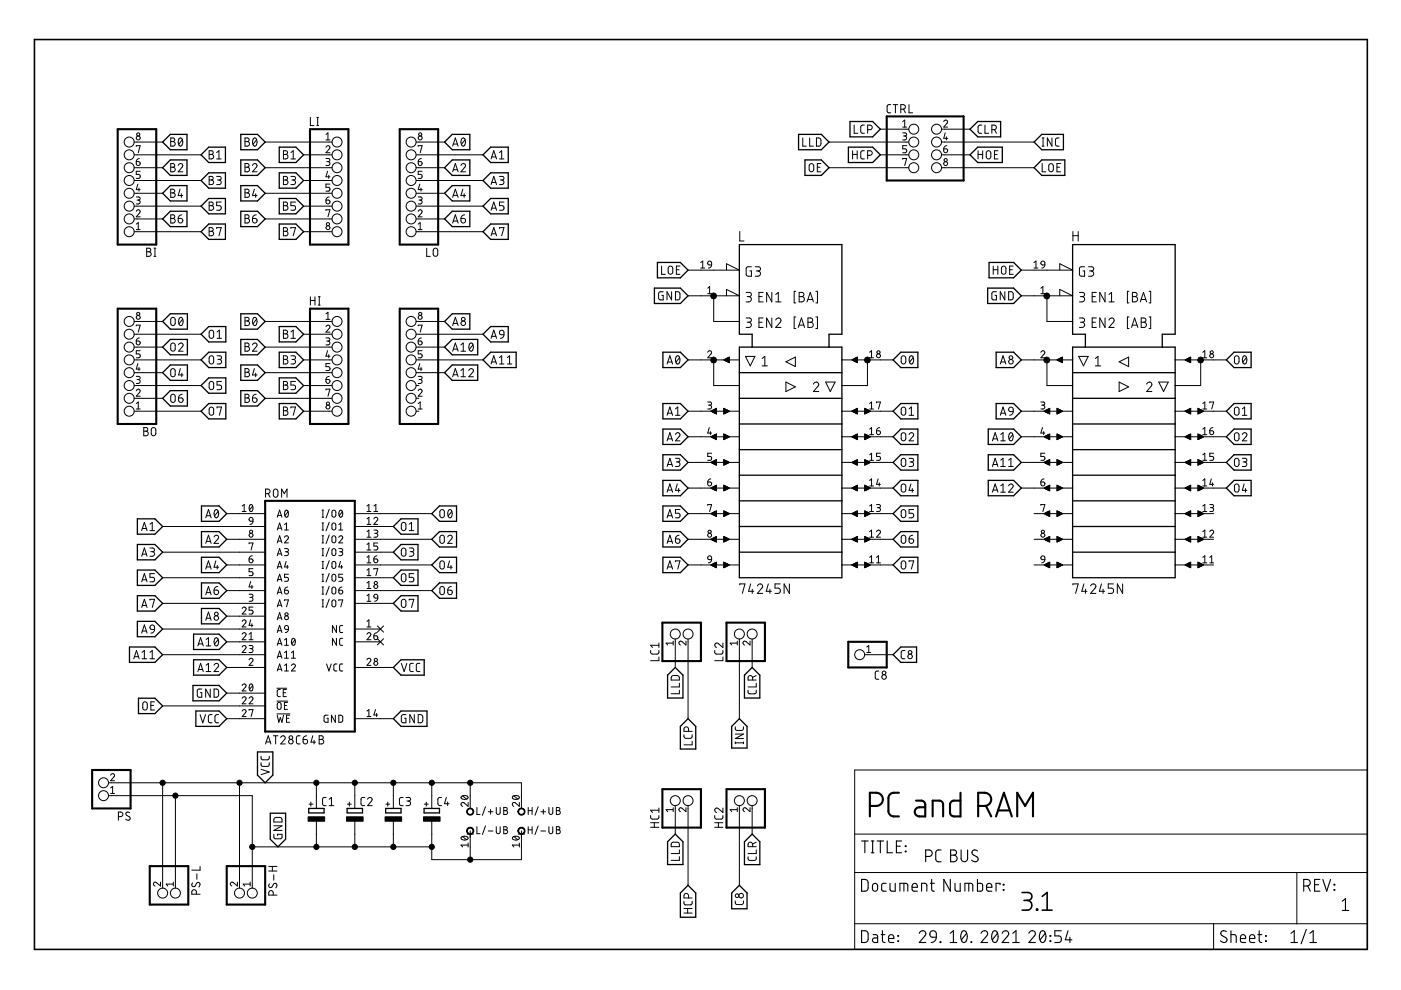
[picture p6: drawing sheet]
<svg xmlns="http://www.w3.org/2000/svg" width="297mm" height="210mm" viewBox="0 0 297 210" stroke-linecap="round" stroke-linejoin="round" font-family="sans-serif">
<g fill="none" stroke="#000" stroke-width=".21">
<path d="M28.4 38.3h14.2M28.4 35.6h6.1M28.4 32.8h14.2M28.4 30.1h6.1M28.9 34.3h.5a.42 .42 0 0 1 .3 .4 .42 .42 0 0 1-.4 .4 .42 .42 0 0 1-.4-.4zM28.9 31.1v-.2h.8l-.4 1.5M29.2 39l-.3 1.2h.8M29.5 39.9v.6M29.5 33.6l-.3 .1-.3 .6M29.7 36.3h-.8v.7h.5a.43 .43 0 0 1 .3 .4 .43 .43 0 0 1-.3 .4h-.5M36.2 29.3h.5a.38 .38 0 0 1 .4 .3 .38 .38 0 0 1-.4 .4 .49 .49 0 0 1 .5 .5 .49 .49 0 0 1-.5 .5h-.5zM36.2 34.7h.5a.39 .39 0 0 1 .4 .4 .39 .39 0 0 1-.4 .4 .49 .49 0 0 1 .5 .4 .49 .49 0 0 1-.5 .5h-.5z"/>
<path d="M36.2 30h.5M36.2 35.5h.5M37.8 35.1a.48 .48 0 0 1 .7-.4 .48 .48 0 0 1 .1 .8l-.8 .9h1M38 29.4l.3-.1a1.02 1.02 0 0 1 0 1.7 1.11 1.11 0 0 1-.3-1.6zM38.7 29.6l-.8 1M44.3 32h.5a.39 .39 0 0 1 .4 .4 .39 .39 0 0 1-.4 .3 .48 .48 0 0 1 .5 .5 .48 .48 0 0 1-.5 .5h-.5zM44.3 37.4h.5a.38 .38 0 0 1 .4 .4 .38 .38 0 0 1-.4 .4 .49 .49 0 0 1 .5 .5 .49 .49 0 0 1-.5 .4h-.5zM44.3 32.7h.5M44.3 38.2h.5M45.9 37.4h.6a.38 .38 0 0 1 .4 .4 .38 .38 0 0 1-.4 .4h-.4M45.9 33.7h1M45.9 32.3l.5-.3v1.7"/>
<path d="M46.4 38.2a.49 .49 0 0 1 .5 .5 .49 .49 0 0 1-.5 .4h-.5M51.9 29.3h.5a.38 .38 0 0 1 .4 .3 .38 .38 0 0 1-.4 .4 .49 .49 0 0 1 .5 .5 .49 .49 0 0 1-.5 .5h-.5zM51.9 34.7h.5a.39 .39 0 0 1 .4 .4 .39 .39 0 0 1-.4 .4 .49 .49 0 0 1 .5 .4 .49 .49 0 0 1-.5 .5h-.5zM51.9 30h.5M51.9 35.5h.5M53.5 35.1a.48 .48 0 0 1 .7-.4 .48 .48 0 0 1 .2 .8l-.9 .9h1M53.8 29.4l.2-.1a1.02 1.02 0 0 1 0 1.7 1.09 1.09 0 0 1-.2-1.6zM54.4 29.6l-.8 1M56.2 35.6h14.2M56.2 30.1h14.2M60.1 32h.5a.39 .39 0 0 1 .4 .4 .39 .39 0 0 1-.4 .3 .48 .48 0 0 1 .5 .5 .48 .48 0 0 1-.5 .5h-.5zM60.1 37.4h.5a.38 .38 0 0 1 .4 .4 .38 .38 0 0 1-.4 .4 .49 .49 0 0 1 .5 .5 .49 .49 0 0 1-.5 .4h-.5z"/>
<path d="M60.1 32.7h.5M60.1 38.2h.5M61.7 37.4h.6a.38 .38 0 0 1 .4 .4 .38 .38 0 0 1-.4 .4h-.4M61.7 33.7h1M61.7 32.3l.5-.3v1.7M62.2 38.2a.49 .49 0 0 1 .5 .5 .49 .49 0 0 1-.5 .4h-.5M64.4 38.3h6M64.4 32.8h6M65.8 24.9v1.7h.8M67.2 26.6h.3M67.2 24.9h.3M67.4 24.9v1.7"/>
<path d="M69.1 31.2a.41 .41 0 0 1 .6-.3 .41 .41 0 0 1 .1 .7l-.7 .8h.9M69.1 33.6h.7l.1 .3-.1 .3-.5 .1M69.1 28.5l.4-.3v1.5M69.1 29.7h.9M69.4 36.3l-.3 1.2h.9M69.5 34.3a.41 .41 0 0 1 .5 .4 .41 .41 0 0 1-.5 .4h-.4M69.7 37.1v.7M70 39h-.9v.7h.5a.42 .42 0 0 1 .4 .4 .42 .42 0 0 1-.4 .4h-.5M88.2 38.3h14.2M88.2 35.6h6.1M88.2 32.8h14.2M88.2 30.1h6.1"/>
<path d="M88.7 34.3h.5a.42 .42 0 0 1 .3 .4 .42 .42 0 0 1-.4 .4 .42 .42 0 0 1-.4-.4zM88.7 31.1v-.2h.8l-.4 1.5M89 39l-.3 1.2h.8M89.3 39.9v.6M89.3 33.6l-.4 .1-.2 .6M89.5 36.3h-.8v.7h.5a.44 .44 0 0 1 .3 .4 .44 .44 0 0 1-.3 .4h-.5M96 31l.5-1.7 .6 1.7M96 36.4l.5-1.7 .6 1.7M96.1 30.5h.9M96.1 36h.9M97.7 35.1a.48 .48 0 0 1 .7-.4 .48 .48 0 0 1 .2 .8l-.9 .9h1M98 29.4l.2-.1a1.02 1.02 0 0 1 0 1.7 1.09 1.09 0 0 1-.2-1.6z"/>
<path d="M98.6 29.6l-.8 1M104.1 33.7l.6-1.7 .6 1.7M104.1 39.1l.6-1.7 .6 1.7M104.3 33.3h.8M104.3 38.7h.8M105.9 37.4h.6a.38 .38 0 0 1 .3 .4 .38 .38 0 0 1-.3 .4h-.4M105.9 33.7h.9M105.9 32.3l.5-.3v1.7M106.4 38.2a.49 .49 0 0 1 .5 .5 .49 .49 0 0 1-.5 .4h-.5M170.2 29.3v1.7h.8M171.7 29.3v1.7h.7M171.7 34.9l.3-.2 .4 .2 .1 1a.49 .49 0 0 1-.5 .5 .49 .49 0 0 1-.4-.5z"/>
<path d="M173.1 29.3h.6l.3 .3v1l-.3 .4h-.6zM173.3 35.5h.6M174.1 34.7h-.8v1.7h.8M175.8 35.6h16.9M175.8 30.1h16.9M180.8 32.7h.9M180.8 32v1.7M181.1 26.5v1.8h.8M181.7 32v1.7M183.3 26.5l-.6 .1-.2 .3v1.1l.2 .2 .6 .1M183.3 32h-.6l-.2 .3v1.2l.2 .2h.6M184 27.5h.4a.49 .49 0 0 0 .5-.5 .49 .49 0 0 0-.5-.5h-.4v1.8"/>
<path d="M184 32.9h.4a.49 .49 0 0 0 .5-.5 .49 .49 0 0 0-.5-.4h-.4v1.7M186.6 32.8h6.1M186.6 27.4h6.1M188.8 22.2h-.5l-.2 .4v1.1l.2 .2h.5M189.4 22.2h.9M189.8 22.2v1.7M191 23.2h.5a.49 .49 0 0 0 .5-.5 .49 .49 0 0 0-.5-.5h-.5v1.7M191.4 28.2h.6l.2 .2-.2 .4h-.4M191.4 33.8v-.2h.8l-.4 1.5M191.4 25.8l.4-.3v1.4M191.4 26.9h.8M191.6 23.2l.4 .7"/>
<path d="M191.8 28.8a.42 .42 0 0 1 .4 .5 .42 .42 0 0 1-.4 .4h-.4M192.2 30.9h-.8v.7h.5a.42 .42 0 0 1 .3 .4 .42 .42 0 0 1-.3 .4h-.5M192.7 22.2v1.7h.8M199.6 35.6h19.6M199.6 32.8h6.1M199.6 30.1h19.6M199.6 27.4h6.1M200.1 25.8a.41 .41 0 0 1 .6-.3 .41 .41 0 0 1 .1 .6l-.7 .8h.8M200.1 31.6h.5a.41 .41 0 0 1 .3 .4 .41 .41 0 0 1-.4 .4 .41 .41 0 0 1-.4-.4zM200.4 28.2l-.3 1.1h.8M200.7 29v.7M200.7 30.9l-.5 .3-.1 .4"/>
<path d="M207.4 32.7h.9M207.4 32v1.7M208.2 26.5l-.6 .1-.2 .3v1.1l.2 .2 .6 .1M208.3 32v1.7M208.8 26.5v1.8h.8M209.2 32.1l.3-.1 .5 .1 .1 1.1a.49 .49 0 0 1-.5 .5 .49 .49 0 0 1-.5-.5zM210.3 27.5h.5a.49 .49 0 0 0 .5-.5 .49 .49 0 0 0-.5-.5h-.5v1.8M210.8 32.7h.6M210.9 27.5l.4 .8M211.6 32h-.8v1.7h.8M221 31h.4M221 29.3h.4"/>
<path d="M221 34.7v1.7h.7M221.1 29.3v1.7M222.5 34.9l.3-.2 .4 .2 .1 1a.49 .49 0 0 1-.5 .5 .49 .49 0 0 1-.4-.5zM223 29.3v1.7l-.9-1.7v1.7M224.1 35.5h.6M224.6 29.3h-.6l-.2 .3v1.2l.2 .1 .6 .1M224.9 34.7h-.8v1.7h.8M28.4 49.1h14.2M28.4 46.4h6.1M28.4 43.7h14.2M28.4 41h6.1M28.9 44.8a.41 .41 0 0 1 .6-.3 .41 .41 0 0 1 .1 .6l-.7 .9h.8"/>
<path d="M28.9 41.8h.6l.2 .2-.2 .4h-.4M28.9 47.5l.4-.3v1.5M28.9 48.7h.8M29.3 42.4a.41 .41 0 0 1 .4 .4 .41 .41 0 0 1-.4 .4h-.4M31.1 52.6h.5a.38 .38 0 0 1 .4 .4 .38 .38 0 0 1-.4 .4 .49 .49 0 0 1 .5 .5 .49 .49 0 0 1-.5 .5h-.5zM31.1 53.4h.5M32.6 54.4h.4M32.6 52.6h.4M32.9 52.6v1.8M36.2 40.1h.5a.39 .39 0 0 1 .4 .4 .39 .39 0 0 1-.4 .4 .48 .48 0 0 1 .5 .5 .48 .48 0 0 1-.5 .4h-.5zM36.2 45.6h.5a.38 .38 0 0 1 .4 .3 .38 .38 0 0 1-.4 .4 .49 .49 0 0 1 .5 .5 .49 .49 0 0 1-.5 .5h-.5zM36.2 40.9h.5"/>
<path d="M36.2 46.3h.5M37.8 46.3h.6a.49 .49 0 0 1 .4 .5 .49 .49 0 0 1-.6 .5 .49 .49 0 0 1-.4-.5zM38.2 40.1l-.4 1.4h1M38.5 41.1v.7M38.5 45.6l-.6 .3-.1 .4M44.3 42.8h.5a.38 .38 0 0 1 .4 .4 .38 .38 0 0 1-.4 .4 .49 .49 0 0 1 .5 .5 .49 .49 0 0 1-.5 .5h-.5zM44.3 48.3h.5a.39 .39 0 0 1 .4 .4 .39 .39 0 0 1-.4 .3 .48 .48 0 0 1 .5 .5 .48 .48 0 0 1-.5 .5h-.5zM44.3 43.6h.5M44.3 49h.5M45.9 48.5v-.2h1l-.5 1.7M46.9 42.8h-1v.8h.6a.49 .49 0 0 1 .4 .5 .49 .49 0 0 1-.4 .5h-.6M51.9 40.1h.5a.39 .39 0 0 1 .4 .4 .39 .39 0 0 1-.4 .4 .48 .48 0 0 1 .5 .5 .48 .48 0 0 1-.5 .4h-.5z"/>
<path d="M51.9 45.6h.5a.38 .38 0 0 1 .4 .3 .38 .38 0 0 1-.4 .4 .49 .49 0 0 1 .5 .5 .49 .49 0 0 1-.5 .5h-.5zM51.9 40.9h.5M51.9 46.3h.5M53.5 46.3h.6a.49 .49 0 0 1 .4 .6 .49 .49 0 0 1-.5 .4 .49 .49 0 0 1-.5-.5zM53.9 40.1l-.4 1.4h1M54.2 41.1v.7M54.3 45.6l-.5 .1-.3 .6M56.2 46.4h14.2M56.2 41h14.2M60.1 42.8h.5a.38 .38 0 0 1 .4 .4 .38 .38 0 0 1-.4 .4 .49 .49 0 0 1 .5 .5 .49 .49 0 0 1-.5 .5h-.5zM60.1 48.3h.5a.39 .39 0 0 1 .4 .4 .39 .39 0 0 1-.4 .3 .48 .48 0 0 1 .5 .5 .48 .48 0 0 1-.5 .5h-.5zM60.1 43.6h.5"/>
<path d="M60.1 49h.5M61.7 48.5v-.2h1l-.5 1.7M62.7 42.8h-1v.8h.6a.5 .5 0 0 1 .4 .5 .5 .5 0 0 1-.4 .5h-.6M64.4 49.1h6M64.4 43.7h6M69.1 42.4h.5a.42 .42 0 0 1 .3 .5 .42 .42 0 0 1-.4 .3 .42 .42 0 0 1-.4-.4zM69.1 44.6v-.1h.9l-.5 1.5M69.8 41.8l-.4 .1-.3 .5M88.2 49.1h14.2M88.2 46.4h6.1M88.2 43.7h14.2M88.2 41h6.1"/>
<path d="M88.7 44.8a.41 .41 0 0 1 .6-.3 .41 .41 0 0 1 .1 .6l-.7 .9h.8M88.7 41.8h.6l.2 .2-.2 .4h-.5M88.7 48.7h.8M88.7 47.5l.4-.3v1.5M89.1 42.4a.41 .41 0 0 1 .4 .4 .41 .41 0 0 1-.4 .4h-.4M90.5 52.6v1.8h.7M92 52.8l.2-.2 .5 .2 .1 1.1a.49 .49 0 0 1-.5 .4 .49 .49 0 0 1-.5-.4zM96 41.8l.5-1.7 .6 1.7M96 47.3l.5-1.7 .6 1.7M96.1 41.4h.9M96.1 46.9h.9M97.7 46.3h.6a.49 .49 0 0 1 .4 .6 .49 .49 0 0 1-.5 .4 .49 .49 0 0 1-.5-.5z"/>
<path d="M98.1 40.1l-.4 1.4h1M98.4 41.1v.7M98.5 45.6l-.6 .3-.2 .4M104.1 44.6l.6-1.8 .6 1.8M104.1 50l.6-1.7 .6 1.7M104.3 44.1h.8M104.3 49.6h.8M105.9 48.5v-.2h.9l-.4 1.7M106.8 42.8h-.9v.8h.6a.5 .5 0 0 1 .4 .5 .5 .5 0 0 1-.4 .5h-.6M140.3 56.4v1.8h.8M141.8 56.6l.3-.2 .4 .2 .1 1.1a.49 .49 0 0 1-.4 .5 .49 .49 0 0 1-.5-.5zM143.4 57.2h.6"/>
<path d="M144.2 56.4h-.8v1.8h.8M145.9 57.3h10.9l-2.8-1.4v1.4M148.6 56.8h.8M148.6 55.7l.4-.3v1.4M150.2 55.5h.5l.2 .7-.8-.1zM150.9 56.2l-.3 .5-.4 .1M156.8 49.1v2h.9M159.3 56.6h-.8l-.3 .2v1.5l.3 .2 .8 .1v-1.2h-.3M160.1 56.6h.7a.44 .44 0 0 1 .4 .4 .44 .44 0 0 1-.4 .4h-.4M160.7 57.4a.56 .56 0 0 1 .5 .6 .56 .56 0 0 1-.5 .6h-.6M210.6 57.2h1M210.6 56.4v1.8"/>
<path d="M211.6 56.4v1.8M212.4 56.6l.3-.2 .5 .2 .1 1.1a.48 .48 0 0 1-.5 .5 .48 .48 0 0 1-.5-.5zM214.1 57.2h.5M214.8 56.4h-.7v1.8h.7M216.5 57.3h10.9l-2.7-1.4v1.4M219.2 55.7l.4-.3v1.4M219.2 56.8h.8M220.8 55.5h.6l.1 .7-.7-.1-.1-.3zM221.5 56.2l-.2 .5-.4 .1M227.5 49.1v2M227.5 50h1.1M228.6 49.1v2"/>
<path d="M230 56.6h-.9l-.2 .2v1.5l.2 .2 .9 .1v-1.2h-.4M230.8 56.6h.6a.44 .44 0 0 1 .5 .4 .44 .44 0 0 1-.5 .4h-.4M231.3 57.4a.56 .56 0 0 1 .6 .6 .56 .56 0 0 1-.6 .6h-.5M28.4 79h6.1M28.4 76.3h14.2M28.4 73.6h6.1M28.4 70.9h14.2M28.4 68.2h6.1M28.9 79.8h.6l.2 .3-.2 .3-.4 .1M28.9 72.3h.5a.42 .42 0 0 1 .3 .5 .42 .42 0 0 1-.4 .3 .42 .42 0 0 1-.4-.4zM28.9 69.1v-.2h.8l-.4 1.5M29.2 77.1l-.3 1.2h.8"/>
<path d="M29.5 77.9v.7M29.5 71.6l-.5 .3-.1 .4M29.7 74.4h-.8v.6h.5a.42 .42 0 0 1 .3 .4 .42 .42 0 0 1-.3 .5h-.5M36.3 67.5l.3-.2 .4 .2 .1 1a.48 .48 0 0 1-.4 .5 .48 .48 0 0 1-.5-.5zM36.3 72.9l.3-.2 .4 .2 .1 1.1a.48 .48 0 0 1-.4 .4 .48 .48 0 0 1-.5-.4zM36.3 78.3l.3-.1 .4 .1 .1 1.1a.48 .48 0 0 1-.4 .5 .48 .48 0 0 1-.5-.5zM37.9 73.1a.47 .47 0 0 1 .6-.4 .47 .47 0 0 1 .2 .8l-.8 1h.9M38.1 67.4l.2-.1a1.02 1.02 0 0 1 0 1.7 1.09 1.09 0 0 1-.2-1.6zM38.2 78.1l-.3 1.4h.9M38.5 79.1v.8M38.7 67.7l-.7 .9M44.4 70.2l.3-.2 .5 .2 .1 1.1a.48 .48 0 0 1-.5 .4 .48 .48 0 0 1-.5-.4z"/>
<path d="M44.4 75.6l.3-.2 .5 .2 .1 1.1a.48 .48 0 0 1-.5 .5 .48 .48 0 0 1-.5-.5zM46 75.4h.6a.38 .38 0 0 1 .4 .4 .38 .38 0 0 1-.4 .4h-.4M46 71.7h1M46 70.4l.5-.4v1.7M46.5 76.2a.49 .49 0 0 1 .5 .5 .49 .49 0 0 1-.5 .5h-.5M51.9 67.3h.5a.38 .38 0 0 1 .4 .4 .38 .38 0 0 1-.4 .4 .49 .49 0 0 1 .5 .4 .49 .49 0 0 1-.5 .5h-.5zM51.9 72.7h.5a.38 .38 0 0 1 .4 .4 .38 .38 0 0 1-.4 .4 .49 .49 0 0 1 .5 .5 .49 .49 0 0 1-.5 .5h-.5zM51.9 78.1h.5a.39 .39 0 0 1 .4 .4 .39 .39 0 0 1-.4 .4 .48 .48 0 0 1 .5 .5 .48 .48 0 0 1-.5 .5h-.5zM51.9 68.1h.5M51.9 73.5h.5M51.9 78.9h.5M53.5 73.1a.48 .48 0 0 1 .7-.4 .48 .48 0 0 1 .2 .8l-.9 1h1"/>
<path d="M53.8 67.4l.2-.1a1.02 1.02 0 0 1 0 1.7 1.09 1.09 0 0 1-.2-1.6zM53.9 78.1l-.4 1.4h1M54.2 79.1v.8M54.4 67.7l-.8 .9M56.2 79h14.2M56.2 73.6h14.2M56.2 68.2h14.2M60.1 70h.5a.39 .39 0 0 1 .4 .4 .39 .39 0 0 1-.4 .4 .48 .48 0 0 1 .5 .5 .48 .48 0 0 1-.5 .4h-.5zM60.1 75.4h.5a.38 .38 0 0 1 .4 .4 .38 .38 0 0 1-.4 .4 .49 .49 0 0 1 .5 .5 .49 .49 0 0 1-.5 .5h-.5zM60.1 70.8h.5M60.1 76.2h.5M61.7 75.4h.6a.38 .38 0 0 1 .4 .4 .38 .38 0 0 1-.4 .4h-.4"/>
<path d="M61.7 70.4l.5-.4v1.7M61.7 71.7h1M62.2 76.2a.49 .49 0 0 1 .5 .5 .49 .49 0 0 1-.5 .5h-.5M64.4 76.3h6M64.4 70.9h6M65.8 62.9v1.8M65.8 63.7h1M66.8 62.9v1.8M67.5 64.7h.4M67.5 62.9h.4M67.7 62.9v1.8M69.1 69.3a.41 .41 0 0 1 .6-.4 .41 .41 0 0 1 .1 .7l-.7 .8h.9"/>
<path d="M69.1 71.6l.7 .1 .1 .2-.1 .4h-.5M69.1 66.5l.4-.3v1.5M69.1 67.7h.9M69.4 74.4l-.3 1.1h.9M69.5 72.3a.41 .41 0 0 1 .5 .4 .41 .41 0 0 1-.5 .4h-.4M69.7 75.2v.7M69.8 79.8l-.4 .1-.3 .6M70 77.1h-.9v.6h.5a.42 .42 0 0 1 .4 .5 .42 .42 0 0 1-.4 .4h-.5M88.2 79h6.1M88.2 76.3h14.2M88.2 73.6h6.1M88.2 70.9h14.2"/>
<path d="M88.2 68.2h6.1M88.7 79.8h.6l.2 .3-.2 .3-.5 .1M88.7 72.3h.5a.42 .42 0 0 1 .3 .5 .42 .42 0 0 1-.4 .3 .42 .42 0 0 1-.4-.4zM88.7 69.1v-.2h.8l-.4 1.5M89 77.1l-.3 1.2h.8M89.3 77.9v.7M89.3 71.6l-.4 .2-.2 .5M89.5 74.4h-.8v.6h.5a.42 .42 0 0 1 .3 .4 .42 .42 0 0 1-.3 .5h-.5M96 69l.5-1.7 .6 1.7M96 74.5l.5-1.8 .6 1.8M96 79.9l.5-1.8 .6 1.8M96.1 68.6h.9"/>
<path d="M96.1 74h.9M96.1 79.5h.9M97.7 74.5h1M97.7 79.9h1M97.7 73.1l.5-.4v1.8M97.7 78.5l.5-.4v1.8M99.4 78.5a.48 .48 0 0 1 .7-.3 .48 .48 0 0 1 .1 .7l-.8 1h1M99.6 72.8l.3-.1a1.02 1.02 0 0 1 0 1.8 1.09 1.09 0 0 1-.3-1.7zM100.3 73.1l-.8 1M104.1 71.7l.6-1.7 .6 1.7M104.1 77.2l.6-1.8 .6 1.8M104.3 76.8h.8"/>
<path d="M104.3 71.3h.8M105.9 77.2h.9M105.9 75.8l.5-.4v1.8M106 70.2l.3-.2 .4 .2 .1 .8-.8-.1zM106.8 71l-.2 .5-.5 .2M107.6 77.2h.9M107.6 75.8l.4-.4v1.8M140.6 61.8h-.6l-.3 .3-.1 1.1 .3 .4h.7v-1h-.3M141.4 77.2l.6-1.8 .6 1.8M141.6 76.8h.9M142.4 61.8v1.8l-1-1.8v1.8M143.2 61.8l.6 .1 .3 .3v1.1l-.3 .3h-.6z"/>
<path d="M143.4 75.5l.3-.1a1.04 1.04 0 0 1 0 1.8 1.08 1.08 0 0 1-.3-1.7zM144.1 75.8l-.8 1M145.9 76.3h10.9M145.9 62.7h10.9l-2.8-1.3v1.3M150.1 74.7a.41 .41 0 0 1 .5-.3 .41 .41 0 0 1 .1 .6l-.6 .9h.8M150.1 62.3h.8M150.1 61.1l.4-.3v1.5M151.3 76.3v5.4h5.5M151.3 62.7v5.5h5.5M153.4 76.3l1.2-.6v1.2zM158.1 75.6h2l-1 2zM158.2 62h.7a.44 .44 0 0 1 .4 .4 .44 .44 0 0 1-.4 .5h-.5"/>
<path d="M158.2 67.4h.7a.46 .46 0 0 1 .4 .5 .46 .46 0 0 1-.4 .4h-.5M158.7 62.9a.56 .56 0 0 1 .6 .5 .56 .56 0 0 1-.6 .6h-.5M158.7 68.3a.55 .55 0 0 1 .6 .6 .55 .55 0 0 1-.6 .5h-.5M160.9 62.9h.7M160.9 68.3h.7M161.6 77.6h1.1M161.6 76l.6-.4v2M161.8 62h-.9v2h.9M161.8 67.4h-.9v2h.9M163.6 62v2l-1.1-2v2M163.6 67.4v2l-1.1-2v2M164.5 67.9a.56 .56 0 0 1 .8-.5 .56 .56 0 0 1 .1 .9l-.9 1.1h1.1"/>
<path d="M164.5 64h1.1M164.5 62.4l.5-.4v2M166.6 76.7l2-1v2zM168.7 61.8h-.3v2.4h.3M168.7 67.2h-.3v2.5h.3M169.2 69.4l.7-2 .7 2M169.4 68.9h1M169.4 62h.6a.44 .44 0 0 1 .5 .4 .44 .44 0 0 1-.5 .5 .56 .56 0 0 1 .5 .5 .56 .56 0 0 1-.5 .6h-.6zM169.4 62.9h.6M171.1 64l.7-2 .7 2M171.3 63.5h1M171.3 67.4h.6a.46 .46 0 0 1 .4 .5 .46 .46 0 0 1-.4 .4 .55 .55 0 0 1 .5 .6 .55 .55 0 0 1-.5 .5h-.6z"/>
<path d="M171.3 68.3h.6M173 61.8h.3v2.4h-.3M173 67.2h.3v2.5h-.3M178.5 76.3h10.9M180.6 76.3l1.2-.6v1.2zM183.9 76.3v5.4h-5.4M184.4 75.9h.8M184.4 74.7l.4-.3v1.5M191.2 75.6l.3-.2 .4 .2 .1 1.1a.49 .49 0 0 1-.4 .5 .49 .49 0 0 1-.5-.5zM193 75.5l.2-.1a1.02 1.02 0 0 1 0 1.8 1.09 1.09 0 0 1-.2-1.7zM193.6 75.8l-.8 1M211.3 61.8h-.6l-.4 .3v1.3l.2 .2h.8v-1h-.3"/>
<path d="M212.1 77.2l.6-1.8 .6 1.8M212.2 76.8h.9M213 61.8v1.8l-.9-1.8v1.8M213.8 61.8l.7 .1 .3 .3v1.1l-.3 .3h-.7zM216.5 76.3h10.9M216.5 62.7h10.9l-2.7-1.3v1.3M220.7 74.7a.41 .41 0 0 1 .6-.3 .41 .41 0 0 1 .1 .6l-.7 .9h.8M220.7 61.1l.4-.3v1.5M220.7 62.3h.8M222 76.3v5.4h5.4M222 62.7v5.5h5.4M224.1 76.3l1.2-.6v1.2z"/>
<path d="M228.7 75.6h2l-1 2zM228.9 62h.6a.44 .44 0 0 1 .5 .4 .44 .44 0 0 1-.5 .5h-.4M228.9 67.4h.6a.46 .46 0 0 1 .5 .5 .46 .46 0 0 1-.5 .4h-.4M229.4 62.9a.56 .56 0 0 1 .6 .5 .56 .56 0 0 1-.6 .6h-.5M229.4 68.3a.55 .55 0 0 1 .6 .6 .55 .55 0 0 1-.6 .5h-.5M231.6 62.9h.6M231.6 68.3h.6M232.2 76l.6-.4v2M232.2 77.6h1.2M232.5 62h-.9v2h.9M232.5 67.4h-.9v2h.9M234.3 62v2l-1.1-2v2"/>
<path d="M234.3 67.4v2l-1.1-2v2M235.1 67.9a.55 .55 0 0 1 .8-.5 .55 .55 0 0 1 .2 .9l-1 1.1h1.1M235.1 64h1.1M235.1 62.4l.6-.4v2M237.3 76.7l2-1v2zM239.4 61.8h-.4v2.4h.4M239.4 67.2h-.4v2.5h.4M239.9 69.4l.7-2 .6 2M240.1 68.9h1M240.1 62h.5a.44 .44 0 0 1 .5 .4 .44 .44 0 0 1-.5 .5 .56 .56 0 0 1 .6 .5 .56 .56 0 0 1-.6 .6h-.5zM240.1 62.9h.5M241.8 64l.6-2 .7 2"/>
<path d="M241.9 63.5h1M242 67.4h.5a.46 .46 0 0 1 .5 .5 .46 .46 0 0 1-.5 .4 .55 .55 0 0 1 .6 .6 .55 .55 0 0 1-.6 .5h-.5zM242 68.3h.5M243.6 61.8h.4v2.4h-.4M243.6 67.2h.4v2.5h-.4M249.2 76.3h10.8M251.3 76.3l1.2-.6v1.2zM254.6 76.3v5.4h-5.4M255 75.9h.9M255 74.7l.4-.3v1.5M261.8 75.6l.3-.2 .5 .2 .1 1.1a.49 .49 0 0 1-.5 .5 .49 .49 0 0 1-.5-.5zM263.6 75.5l.3-.1a1.02 1.02 0 0 1 0 1.8 1.11 1.11 0 0 1-.3-1.7z"/>
<path d="M264.3 75.8l-.8 1M28.4 87.2h14.2M28.4 84.5h6.1M28.4 81.7h14.2M28.9 82.8a.41 .41 0 0 1 .6-.3 .41 .41 0 0 1 .1 .7l-.7 .8h.8M28.9 85.6l.4-.4v1.5M28.9 86.7h.8M29.3 80.5a.42 .42 0 0 1 .4 .4 .42 .42 0 0 1-.4 .4h-.4M30.5 90.7h.5a.38 .38 0 0 1 .3 .3 .38 .38 0 0 1-.3 .4 .49 .49 0 0 1 .4 .5 .49 .49 0 0 1-.4 .5h-.5zM30.5 91.4h.5M32.2 90.8l.3-.1 .4 .1 .1 1.1a.49 .49 0 0 1-.4 .5 .49 .49 0 0 1-.5-.5zM36.3 83.8l.3-.2 .4 .2 .1 1a.48 .48 0 0 1-.4 .5 .48 .48 0 0 1-.5-.5z"/>
<path d="M37.9 84.4h.5a.48 .48 0 0 1 .4 .5 .48 .48 0 0 1-.5 .4 .48 .48 0 0 1-.4-.5zM38.6 83.6l-.6 .3-.1 .5M44.4 81l.3-.1 .5 .1 .1 1.1a.48 .48 0 0 1-.5 .5 .48 .48 0 0 1-.5-.5zM44.4 86.5l.3-.2 .5 .2 .1 1.1a.48 .48 0 0 1-.5 .4 .48 .48 0 0 1-.5-.4zM46 86.5v-.2h1l-.5 1.8M47 80.9h-1v.7h.6a.5 .5 0 0 1 .4 .5 .5 .5 0 0 1-.4 .5h-.6M51.9 83.6h.5a.39 .39 0 0 1 .4 .4 .39 .39 0 0 1-.4 .4 .48 .48 0 0 1 .5 .4 .48 .48 0 0 1-.5 .5h-.5zM51.9 84.4h.5M53.5 84.4h.6a.49 .49 0 0 1 .4 .5 .49 .49 0 0 1-.5 .4 .49 .49 0 0 1-.5-.5zM54.3 83.6l-.5 .1-.3 .7M56.2 84.5h14.2M60.1 80.9h.5a.38 .38 0 0 1 .4 .4 .38 .38 0 0 1-.4 .3 .49 .49 0 0 1 .5 .5 .49 .49 0 0 1-.5 .5h-.5z"/>
<path d="M60.1 86.3h.5a.39 .39 0 0 1 .4 .4 .39 .39 0 0 1-.4 .4 .49 .49 0 0 1 .5 .5 .49 .49 0 0 1-.5 .5h-.5zM60.1 81.6h.5M60.1 87.1h.5M61.7 86.5v-.2h1l-.5 1.8M62.7 80.9h-1v.7h.6a.5 .5 0 0 1 .4 .5 .5 .5 0 0 1-.4 .5h-.6M64.4 87.2h6M64.4 81.7h6M69.1 80.5h.5a.42 .42 0 0 1 .3 .4 .42 .42 0 0 1-.4 .4 .42 .42 0 0 1-.4-.4zM69.1 82.7v-.2h.9l-.5 1.5M88.2 87.2h.6M88.2 84.5h.6M88.2 81.7h.6"/>
<path d="M88.7 82.8a.41 .41 0 0 1 .6-.3 .41 .41 0 0 1 .1 .7l-.7 .8h.8M88.7 86.7h.8M88.7 85.6l.4-.4v1.5M89.1 80.5a.42 .42 0 0 1 .4 .4 .42 .42 0 0 1-.4 .4h-.4M141.4 88.1l.6-1.8 .6 1.8M141.4 93.5l.6-1.8 .6 1.8M141.4 98.9l.6-1.7 .6 1.7M141.6 87.6h.9M141.6 93h.9M141.6 98.5h.9M143.2 92.1a.47 .47 0 0 1 .7-.3 .47 .47 0 0 1 .1 .7l-.8 1h1M143.2 97.2h.6a.38 .38 0 0 1 .4 .4 .38 .38 0 0 1-.4 .3h-.4"/>
<path d="M143.2 88.1h1M143.2 86.7l.5-.4v1.8M143.7 97.9a.49 .49 0 0 1 .5 .5 .49 .49 0 0 1-.5 .5h-.5M145.9 87.2h10.9M145.9 92.6h10.9M145.9 98h10.9M150.1 85.2l.6 .1 .2 .2-.2 .4h-.5M150.4 90.7l-.3 1.1h.8M150.5 85.9a.41 .41 0 0 1 .4 .4 .41 .41 0 0 1-.4 .4h-.4M150.6 91.5v.7M150.7 87.2l1.2-.6v1.2zM150.7 92.6l1.2-.6v1.2z"/>
<path d="M150.7 98l1.2-.5v1.1zM150.9 96.1h-.8v.7h.4a.42 .42 0 0 1 .4 .4 .42 .42 0 0 1-.4 .4h-.4M153.4 86.6l1.2 .6-1.2 .6zM153.4 92l1.2 .6-1.2 .6zM153.4 97.5l1.2 .5-1.2 .6zM166.6 81l2 1-2 1zM172.5 81.4a.55 .55 0 0 1 .7-.4 .55 .55 0 0 1 .2 .9l-.9 1.1h1.1M175 81h2.1l-1.1 2zM178.5 87.2h10.9M178.5 92.6h10.9M178.5 98h10.9M180.6 87.2l1.2-.6v1.2z"/>
<path d="M180.6 92.6l1.2-.6v1.2zM180.6 98l1.2-.5v1.1zM183.3 86.6l1.2 .6-1.2 .6zM183.3 92l1.2 .6-1.2 .6zM183.3 97.5l1.2 .5-1.2 .6zM184.4 86.7h.8M184.4 97.6h.8M184.4 92.2h.8M184.4 85.6l.4-.4v1.5M184.4 91l.4-.3v1.5M184.4 96.4l.4-.3v1.5M185.8 91.3h.5a.42 .42 0 0 1 .4 .5 .42 .42 0 0 1-.5 .4 .42 .42 0 0 1-.4-.5z"/>
<path d="M185.8 85.4v-.2h.9l-.5 1.5M186.5 90.7l-.5 .2-.2 .4M186.7 96.1h-.9v.7h.5a.42 .42 0 0 1 .4 .4 .42 .42 0 0 1-.4 .4h-.5M191.2 86.5l.3-.2 .4 .2 .1 1.1a.49 .49 0 0 1-.4 .4 .49 .49 0 0 1-.5-.4zM191.2 91.9l.3-.1 .4 .1 .1 1.1a.49 .49 0 0 1-.4 .5 .49 .49 0 0 1-.5-.5zM191.2 97.3l.3-.1 .4 .1 .1 1.1a.49 .49 0 0 1-.4 .5 .49 .49 0 0 1-.5-.5zM192.7 92.1a.48 .48 0 0 1 .7-.3 .48 .48 0 0 1 .2 .7l-.9 1h1M192.7 97.2h.6a.38 .38 0 0 1 .4 .4 .38 .38 0 0 1-.4 .3h-.4M192.7 88.1h1M192.7 86.7l.5-.4v1.8M193.2 97.9a.49 .49 0 0 1 .5 .5 .49 .49 0 0 1-.5 .5h-.5M210.4 93.5l.6-1.8 .6 1.8"/>
<path d="M210.4 98.9l.6-1.7 .6 1.7M210.6 93h.8M210.6 98.5h.8M212.1 88.1l.6-1.8 .6 1.8M212.2 93.5h.9M212.2 98.9h.9M212.2 92.1l.5-.4v1.8M212.2 97.6l.5-.4v1.7M212.2 87.6h.9M213.8 98.9h1M213.8 97.6l.5-.4v1.7M214 86.5l.2-.2 .5 .2 .1 .8-.8-.1-.2-.3z"/>
<path d="M214.1 91.9l.2-.2a1.02 1.02 0 0 1 0 1.8 1.08 1.08 0 0 1-.2-1.6zM214.7 92.1l-.7 1M214.8 87.3l-.2 .5-.5 .3M216.5 87.2h10.9M216.5 92.6h10.9M216.5 98h10.9M220.7 85.2l.6 .1 .2 .2-.2 .4h-.4M221 90.7l-.3 1.1h.8M221.1 85.9a.41 .41 0 0 1 .4 .4 .41 .41 0 0 1-.4 .4h-.4M221.3 91.5v.7M221.4 87.2l1.2-.6v1.2zM221.4 92.6l1.2-.6v1.2z"/>
<path d="M221.4 98l1.2-.5v1.1zM221.5 96.1h-.8v.7h.5a.42 .42 0 0 1 .3 .4 .42 .42 0 0 1-.3 .4h-.5M224.1 86.6l1.2 .6-1.2 .6zM224.1 92l1.2 .6-1.2 .6zM224.1 97.5l1.2 .5-1.2 .6zM237.3 81l2 1-2 1zM243.1 81.4a.55 .55 0 0 1 .8-.4 .55 .55 0 0 1 .2 .9l-1 1.1h1.1M245.7 81h2l-1 2zM249.2 87.2h10.8M249.2 92.6h10.8M249.2 98h10.8M251.3 87.2l1.2-.6v1.2z"/>
<path d="M251.3 92.6l1.2-.6v1.2zM251.3 98l1.2-.5v1.1zM254 86.6l1.2 .6-1.2 .6zM254 92l1.2 .6-1.2 .6zM254 97.5l1.2 .5-1.2 .6zM255 86.7h.9M255 97.6h.9M255 85.6l.4-.4v1.5M255 91l.4-.3v1.5M255 96.4l.4-.3v1.5M255 92.2h.9M256.5 91.3h.5a.41 .41 0 0 1 .3 .5 .41 .41 0 0 1-.4 .3 .41 .41 0 0 1-.4-.4z"/>
<path d="M256.5 85.4v-.2h.8l-.4 1.5M257.2 90.7l-.6 .2-.1 .4M257.3 96.1h-.8v.7h.5a.42 .42 0 0 1 .3 .4 .42 .42 0 0 1-.3 .4h-.5M261.8 86.5l.3-.2 .5 .2 .1 1.1a.49 .49 0 0 1-.5 .4 .49 .49 0 0 1-.5-.4zM261.8 91.9l.3-.1 .5 .1 .1 1.1a.49 .49 0 0 1-.5 .5 .49 .49 0 0 1-.5-.5zM261.8 97.3l.3-.1 .5 .1 .1 1.1a.49 .49 0 0 1-.5 .5 .49 .49 0 0 1-.5-.5zM263.4 92.1a.48 .48 0 0 1 .7-.3 .48 .48 0 0 1 .1 .7l-.8 1h1M263.4 97.2h.6a.38 .38 0 0 1 .4 .4 .38 .38 0 0 1-.4 .3h-.4M263.4 88.1h1M263.4 86.7l.5-.4v1.8M263.9 97.9a.49 .49 0 0 1 .5 .5 .49 .49 0 0 1-.5 .5h-.5M30 112.5l.6-1.7 .6 1.7"/>
<path d="M30 117.9l.6-1.7 .6 1.7M30.2 112.1h.9M30.2 117.5h.9M31.8 116.2h.6a.39 .39 0 0 1 .4 .4 .39 .39 0 0 1-.4 .4h-.4M31.8 112.5h1M31.8 111.1l.5-.3v1.7M32.3 117a.49 .49 0 0 1 .5 .5 .49 .49 0 0 1-.5 .4h-.5M34.5 117.1h21.7M34.5 111.6h21.7M43.6 109.8l.6-1.8 .6 1.8M43.6 115.2l.6-1.7 .6 1.7M43.8 109.3h.8"/>
<path d="M43.8 114.8h.8M45.4 113.9a.48 .48 0 0 1 .7-.4 .48 .48 0 0 1 .1 .8l-.8 .9h1M45.6 108.2l.3-.2a1.04 1.04 0 0 1 0 1.8 1.09 1.09 0 0 1-.3-1.6zM45.8 118.9l-.4 1.4h1M46.1 119.9v.7M46.2 108.4l-.7 1M48.1 119.8h8.1M48.1 114.3h8.1M48.1 108.9h8.1M51.4 107.3l.4-.3v1.5M51.4 108.5h.8M52.8 118.5h.5a.42 .42 0 0 1 .3 .5 .42 .42 0 0 1-.4 .3 .42 .42 0 0 1-.4-.4z"/>
<path d="M52.8 115.3v-.2h.8l-.4 1.5M52.9 109.8l.3-.1 .3 .1 .1 .7-.7-.1-.1-.3zM53 107.1l.2-.1a.88 .88 0 0 1 0 1.5 .95 .95 0 0 1-.2-1.4zM53.5 117.8l-.4 .2-.3 .5M53.6 107.3l-.7 .8M53.6 110.5l-.2 .6-.4 .1M56.3 104.7h.5a.49 .49 0 0 0 .5-.5 .49 .49 0 0 0-.5-.5h-.5v1.7M56.9 104.7l.4 .7M58.1 103.9l.3-.2 .4 .2 .1 1a.49 .49 0 0 1-.5 .5 .49 .49 0 0 1-.4-.5zM58.8 117.8l.5-1.5 .5 1.5M58.8 115.1l.5-1.5 .5 1.5M58.8 112.4l.5-1.5 .5 1.5"/>
<path d="M58.8 109.7l.5-1.5 .5 1.5M58.9 117.4h.7M58.9 114.7h.7M58.9 112h.7M58.9 109.3h.7M59.7 105.4v-1.7l.6 1 .6-1v1.7M60.3 116.3l.7 .1 .2 .2-.2 .3-.5 .1M60.3 113.9a.41 .41 0 0 1 .6-.3 .41 .41 0 0 1 .1 .7l-.7 .8h.9M60.3 111.2l.4-.3v1.5M60.3 112.4h.9M60.5 108.3l.2-.1a.9 .9 0 0 1 0 1.5 .95 .95 0 0 1-.2-1.4zM60.7 119l-.4 1.2h.9"/>
<path d="M60.7 117a.41 .41 0 0 1 .5 .4 .41 .41 0 0 1-.5 .4h-.4M60.9 119.9v.6M61.1 108.5l-.7 .8M68.3 117.8h.3M68.3 116.3h.3M68.3 115.1h.3M68.3 112.4h.3M68.3 109.7h.3M68.3 108.2h.3M68.3 110.9h.3M68.3 113.6h.3M68.3 119h.3"/>
<path d="M68.5 108.2v1.5M68.5 110.9v1.5M68.5 113.6v1.5M68.5 116.3v1.5M68.5 119v1.5M69.8 108l-.7 1.8M69.8 110.7l-.7 1.8M69.8 113.4l-.7 1.9M69.8 116.1l-.7 1.9M69.8 118.9l-.7 1.8M70.5 108.3l.3-.1 .3 .1 .1 .9a.41 .41 0 0 1-.4 .5 .41 .41 0 0 1-.4-.5zM70.5 111h.6l.1 1a.41 .41 0 0 1-.4 .4 .41 .41 0 0 1-.4-.4z"/>
<path d="M70.5 113.7l.3-.1 .3 .1 .1 1a.41 .41 0 0 1-.4 .4 .41 .41 0 0 1-.4-.4zM70.5 116.4l.3-.1 .3 .1 .1 1a.41 .41 0 0 1-.4 .4 .41 .41 0 0 1-.4-.4zM70.5 119.1h.6l.1 1a.41 .41 0 0 1-.4 .4 .41 .41 0 0 1-.4-.4zM71.8 113.9a.41 .41 0 0 1 .6-.3 .41 .41 0 0 1 .1 .7l-.7 .8h.9M71.8 116.3l.7 .1 .2 .2-.2 .3-.5 .1M71.8 112.4h.9M71.8 111.2l.4-.3v1.5M72 108.3l.2-.1a.88 .88 0 0 1 0 1.5 .93 .93 0 0 1-.2-1.4zM72.2 119l-.4 1.2h.9M72.2 117a.41 .41 0 0 1 .5 .4 .41 .41 0 0 1-.5 .4h-.4M72.4 119.9v.6M72.6 108.5l-.7 .8"/>
<path d="M75.2 119.8h16.3M75.2 117.1h8.2M75.2 114.3h16.3M75.2 111.6h8.2M75.2 108.9h16.3M77.8 108.5h.8M77.8 107.3l.4-.3v1.5M77.8 110l.4-.3v1.5M77.8 112.7l.4-.3v1.5M77.8 115.4l.4-.3v1.5M77.8 118.2l.4-.4v1.5M77.8 111.2h.8"/>
<path d="M77.8 113.9h.8M77.8 116.6h.8M77.8 119.3h.8M79.3 110a.41 .41 0 0 1 .5-.3 .41 .41 0 0 1 .2 .6l-.7 .9h.8M79.3 112.4h.6l.2 .3-.2 .3-.5 .1M79.3 118.5h.5a.42 .42 0 0 1 .3 .5 .42 .42 0 0 1-.4 .3 .42 .42 0 0 1-.4-.4zM79.3 108.5h.8M79.3 107.3l.4-.3v1.5M79.7 113.1a.41 .41 0 0 1 .4 .4 .41 .41 0 0 1-.4 .4h-.4M79.9 117.8l-.5 .3-.1 .4M80.1 115.1h-.8v.7h.5a.42 .42 0 0 1 .3 .4 .42 .42 0 0 1-.3 .4h-.5M85.2 110.9l.3-.1 .5 .1 .1 1.1a.49 .49 0 0 1-.5 .5 .49 .49 0 0 1-.5-.5z"/>
<path d="M85.2 116.4l.3-.2 .5 .2 .1 1.1a.49 .49 0 0 1-.5 .4 .49 .49 0 0 1-.5-.4zM86.8 116.2h.6a.39 .39 0 0 1 .3 .4 .39 .39 0 0 1-.3 .4h-.4M86.8 111.1l.4-.3v1.7M86.8 112.5h.9M87.2 117a.49 .49 0 0 1 .5 .5 .49 .49 0 0 1-.5 .4h-.4M93.4 108.2l.2-.1 .5 .1 .1 1.1a.48 .48 0 0 1-.5 .5 .48 .48 0 0 1-.4-.5zM93.4 113.6l.2-.1 .5 .1 .1 1.1a.48 .48 0 0 1-.5 .5 .48 .48 0 0 1-.4-.5zM93.4 119.1l.2-.2 .5 .2 .1 1.1a.48 .48 0 0 1-.5 .5 .48 .48 0 0 1-.4-.5zM94.9 113.9a.47 .47 0 0 1 .7-.4 .47 .47 0 0 1 .1 .8l-.8 .9h1M95.1 108.2l.3-.2a1.04 1.04 0 0 1 0 1.8 1.09 1.09 0 0 1-.3-1.6zM95.3 118.9l-.4 1.4h1M95.6 119.9v.7"/>
<path d="M95.8 108.4l-.8 1M141.4 104.4l.6-1.8 .6 1.8M141.4 115.2l.6-1.7 .6 1.7M141.4 109.8l.6-1.8 .6 1.8M141.6 109.3h.9M141.6 114.8h.9M141.6 103.9h.9M143.2 114.3h.6a.48 .48 0 0 1 .4 .5 .48 .48 0 0 1-.5 .4 .48 .48 0 0 1-.5-.5zM143.2 119.1v-.2h1l-.5 1.7M143.6 102.6l-.4 1.4h1M143.9 103.6v.8M144 113.5l-.6 .3-.2 .5"/>
<path d="M144.2 108h-1v.8h.6a.5 .5 0 0 1 .4 .5 .5 .5 0 0 1-.4 .5h-.6M145.9 119.8h10.9M145.9 114.3h10.9M145.9 108.9h10.9M145.9 103.5h10.9M150.1 102.2h.4a.41 .41 0 0 1 .4 .4 .41 .41 0 0 1-.5 .4 .41 .41 0 0 1-.3-.4zM150.1 107.1v-.1h.8l-.4 1.5M150.2 118l.3-.2 .2 .2 .2 .7-.8-.1zM150.7 101.5l-.4 .2-.2 .5M150.7 103.5l1.2-.6v1.2zM150.7 108.9l1.2-.6v1.2zM150.7 114.3l1.2-.6v1.2z"/>
<path d="M150.7 119.8l1.2-.6v1.2zM150.9 118.7l-.2 .4-.5 .2M153.4 102.9l1.2 .6-1.2 .6zM153.4 108.3l1.2 .6-1.2 .6zM153.4 113.7l1.2 .6-1.2 .6zM153.4 119.2l1.2 .6-1.2 .6zM178.5 119.8h10.9M178.5 114.3h10.9M178.5 108.9h10.9M178.5 103.5h10.9M180.6 103.5l1.2-.6v1.2zM180.6 108.9l1.2-.6v1.2z"/>
<path d="M180.6 114.3l1.2-.6v1.2zM180.6 119.8l1.2-.6v1.2zM183.3 102.9l1.2 .6-1.2 .6zM183.3 108.3l1.2 .6-1.2 .6zM183.3 113.7l1.2 .6-1.2 .6zM183.3 119.2l1.2 .6-1.2 .6zM184.4 108.5h.8M184.4 113.9h.8M184.4 119.3h.8M184.4 103h.8M184.4 118.2l.4-.4v1.5M184.4 101.9l.4-.4v1.5"/>
<path d="M184.4 107.3l.4-.3v1.5M184.4 112.7l.4-.3v1.5M185.8 112.7a.41 .41 0 0 1 .6-.3 .41 .41 0 0 1 .1 .7l-.7 .8h.9M185.8 107h.7l.2 .2-.2 .4h-.5M185.8 119.3h.9M185.8 118.2l.4-.4v1.5M186.2 101.5l-.4 1.2h.9M186.2 107.6a.41 .41 0 0 1 .5 .4 .41 .41 0 0 1-.5 .5h-.4M186.4 102.4v.6M191.2 102.8l.3-.2 .4 .2 .1 1.1a.49 .49 0 0 1-.4 .4 .49 .49 0 0 1-.5-.4zM191.2 113.6l.3-.1 .4 .1 .1 1.1a.49 .49 0 0 1-.4 .5 .49 .49 0 0 1-.5-.5zM191.2 108.2l.3-.1 .4 .1 .1 1.1a.49 .49 0 0 1-.4 .5 .49 .49 0 0 1-.5-.5z"/>
<path d="M191.2 119.1l.3-.2 .4 .2 .1 1.1a.49 .49 0 0 1-.4 .5 .49 .49 0 0 1-.5-.5zM192.7 114.3h.6a.48 .48 0 0 1 .4 .5 .48 .48 0 0 1-.5 .4 .48 .48 0 0 1-.5-.5zM192.7 119.1v-.2h1l-.5 1.7M193.1 102.6l-.4 1.4h1M193.4 103.6v.8M193.5 113.5l-.4 .1-.4 .7M193.7 108h-1v.8h.6a.49 .49 0 0 1 .4 .5 .49 .49 0 0 1-.4 .5h-.6M210.4 104.4l.6-1.8 .6 1.8M210.6 103.9h.8M212.2 103l.5-.4v1.8M212.2 104.4h.9M213.8 103a.48 .48 0 0 1 .7-.4 .48 .48 0 0 1 .2 .8l-.9 1h1"/>
<path d="M216.5 103.5h10.9M219.2 119.8h8.2M219.2 114.3h8.2M219.2 108.9h8.2M220.7 102.2h.5a.42 .42 0 0 1 .3 .5 .42 .42 0 0 1-.4 .3 .42 .42 0 0 1-.4-.4zM220.7 107.1v-.1h.8l-.4 1.5M220.8 118l.3-.2 .3 .2 .1 .7-.7-.1-.1-.3zM221.4 101.5l-.4 .2-.3 .5M221.4 103.5l1.2-.6v1.2zM221.4 108.9l1.2-.6v1.2zM221.4 114.3l1.2-.6v1.2zM221.4 119.8l1.2-.6v1.2z"/>
<path d="M221.5 118.7l-.1 .4-.5 .2M224.1 102.9l1.2 .6-1.2 .6zM224.1 108.3l1.2 .6-1.2 .6zM224.1 113.7l1.2 .6-1.2 .6zM224.1 119.2l1.2 .6-1.2 .6zM249.2 119.8h8.1M249.2 114.3h8.1M249.2 108.9h8.1M249.2 103.5h10.8M251.3 103.5l1.2-.6v1.2zM251.3 108.9l1.2-.6v1.2zM251.3 114.3l1.2-.6v1.2z"/>
<path d="M251.3 119.8l1.2-.6v1.2zM254 102.9l1.2 .6-1.2 .6zM254 108.3l1.2 .6-1.2 .6zM254 113.7l1.2 .6-1.2 .6zM254 119.2l1.2 .6-1.2 .6zM255 108.5h.9M255 113.9h.9M255 119.3h.9M255 118.2l.4-.4v1.5M255 101.9l.4-.4v1.5M255 107.3l.4-.3v1.5M255 112.7l.4-.3v1.5"/>
<path d="M255 103h.9M256.5 112.7a.41 .41 0 0 1 .6-.3 .41 .41 0 0 1 .1 .7l-.7 .8h.8M256.5 107h.6l.2 .2-.2 .4h-.5M256.5 119.3h.8M256.5 118.2l.4-.4v1.5M256.8 101.5l-.3 1.2h.8M256.9 107.6a.41 .41 0 0 1 .4 .4 .41 .41 0 0 1-.4 .5h-.4M257.1 102.4v.6M261.8 102.8l.3-.2 .5 .2 .1 1.1a.49 .49 0 0 1-.5 .4 .49 .49 0 0 1-.5-.4zM263.8 102.6l-.4 1.4h1M264.1 103.6v.8M28.4 139.7l.5-1.8 .6 1.8"/>
<path d="M28.5 139.2h.9M30 123.4l.6-1.8 .6 1.8M30 128.8l.6-1.7 .6 1.7M30 134.2l.6-1.7 .6 1.7M30.1 138.3l.5-.4v1.8M30.1 139.7h1M30.2 122.9h.9M30.2 128.4h.9M30.2 133.8h.9M31.8 127.3v-.2h1l-.5 1.7M31.8 138.3l.5-.4v1.8M31.8 139.7h1"/>
<path d="M31.9 132.7l.3-.2 .5 .2 .1 .8-.9-.2-.1-.2zM32.8 121.6h-1v.8h.6a.49 .49 0 0 1 .4 .5 .49 .49 0 0 1-.4 .5h-.6M32.8 133.5l-.3 .5-.5 .2M34.5 127.9h21.7M34.5 122.5h21.7M34.5 138.8h21.7M34.5 133.4h21.7M42 136.9l.5-1.7 .6 1.7M42.1 136.5h.8M43.6 120.6l.6-1.7 .6 1.7M43.6 126.1l.6-1.7 .6 1.7M43.6 131.5l.6-1.7 .6 1.7"/>
<path d="M43.7 135.6l.5-.4v1.7M43.7 136.9h1M43.8 120.2h.8M43.8 125.6h.8M43.8 131.1h.8M45.4 125.1h.6a.49 .49 0 0 1 .4 .6 .49 .49 0 0 1-.6 .4 .49 .49 0 0 1-.4-.5zM45.6 135.3l.3-.1a1.02 1.02 0 0 1 0 1.7 1.08 1.08 0 0 1-.3-1.6zM46.2 124.4l-.5 .1-.3 .6M46.2 135.6l-.7 1M48.1 136.1h8.1M48.1 125.2h8.1M48.1 130.6h8.1"/>
<path d="M51.4 134.5a.41 .41 0 0 1 .5-.3 .41 .41 0 0 1 .1 .6l-.6 .8h.8M51.4 137.2a.41 .41 0 0 1 .5-.3 .41 .41 0 0 1 .1 .6l-.6 .8h.8M51.4 131.8a.41 .41 0 0 1 .5-.4 .41 .41 0 0 1 .1 .7l-.6 .8h.8M51.4 129a.41 .41 0 0 1 .5-.3 .41 .41 0 0 1 .1 .7l-.6 .8h.8M52.8 139.9a.41 .41 0 0 1 .6-.3 .41 .41 0 0 1 .1 .6l-.7 .9h.8M52.8 126h.7l.1 .2-.1 .4-.5 .1M52.8 136.9h.7l.1 .2-.1 .4h-.5M52.8 135.6h.8M52.8 134.5l.4-.4v1.5M53.1 123.3l-.3 1.1h.8M53.1 131.4l-.3 1.2h.8M53.2 126.7a.41 .41 0 0 1 .4 .4 .41 .41 0 0 1-.4 .4h-.4"/>
<path d="M53.2 137.5a.41 .41 0 0 1 .4 .4 .41 .41 0 0 1-.4 .4h-.4M53.4 124.1v.7M53.4 132.2v.7M53.6 120.6h-.8v.6h.5a.42 .42 0 0 1 .3 .4 .42 .42 0 0 1-.3 .4h-.5M53.6 128.7h-.8v.7h.5a.42 .42 0 0 1 .3 .4 .42 .42 0 0 1-.3 .4h-.5M58.8 128.7l.5-1.5 .5 1.5M58.8 126l.5-1.5 .5 1.5M58.8 123.3l.5-1.5 .5 1.5M58.8 120.5l.5-1.5 .5 1.5M58.8 136.8l.5-1.5 .5 1.5M58.8 139.6l.5-1.6 .5 1.6M58.8 134.1l.5-1.5 .5 1.5"/>
<path d="M58.8 131.4l.5-1.5 .5 1.5M58.9 128.3h.7M58.9 125.6h.7M58.9 122.9h.7M58.9 120.2h.7M58.9 136.5h.7M58.9 139.2h.7M58.9 133.7h.7M58.9 131h.7M60.3 125.1h.5a.42 .42 0 0 1 .4 .5 .42 .42 0 0 1-.5 .4 .42 .42 0 0 1-.4-.5zM60.3 136.8h.9M60.3 135.7l.4-.4v1.5"/>
<path d="M60.3 138.4l.4-.4v1.6M60.3 127.4v-.2h.9l-.5 1.5M60.3 139.6h.9M60.5 132.7l.2-.1 .3 .1 .2 .8-.8-.2-.1-.3zM61 124.5l-.4 .1-.3 .5M61.2 121.8h-.9v.6h.5a.44 .44 0 0 1 .4 .4 .44 .44 0 0 1-.4 .5h-.5M61.2 133.5l-.2 .3-.5 .3M61.8 139.6h.8M61.8 138.4l.4-.4v1.6M62 135.4l.2-.1a.86 .86 0 0 1 0 1.5 .93 .93 0 0 1-.2-1.4zM62.5 135.7l-.6 .8M68.3 127.2h.3"/>
<path d="M68.3 124.5h.3M68.3 123.3h.3M68.3 121.8h.3M68.3 120.5h.3M68.3 126h.3M68.3 128.7h.3M68.5 121.8v1.5M68.5 124.5v1.5M68.5 127.2v1.5M69.8 121.6l-.7 1.8M69.8 124.3l-.7 1.8M69.8 127l-.7 1.8"/>
<path d="M70.5 121.9l.3-.1 .3 .1 .1 .9a.41 .41 0 0 1-.4 .5 .41 .41 0 0 1-.4-.5zM70.5 124.6l.3-.1 .3 .1 .1 .9a.41 .41 0 0 1-.4 .5 .41 .41 0 0 1-.4-.5zM70.5 127.3h.6l.1 1a.41 .41 0 0 1-.4 .4 .41 .41 0 0 1-.4-.4zM71.3 132.6v1.5l-.8-1.5v1.5M71.3 135.3v1.5l-.8-1.5v1.5M71.8 125.1h.5a.42 .42 0 0 1 .4 .5 .42 .42 0 0 1-.5 .4 .42 .42 0 0 1-.4-.5zM71.8 127.4v-.2h.9l-.5 1.5M72.5 124.5l-.5 .2-.2 .4M72.7 135.3l-.5 .1-.2 .3v.9l.2 .2h.5M72.7 121.8h-.9v.6h.5a.43 .43 0 0 1 .4 .4 .43 .43 0 0 1-.4 .5h-.5M72.7 132.6l-.5 .1-.2 .2v1l.2 .2h.5M75.2 136.1h5.5"/>
<path d="M75.2 127.9h8.2M75.2 125.2h16.3M75.2 122.5h8.2M75.2 133.4h5.5M77.8 134.5a.41 .41 0 0 1 .6-.3 .41 .41 0 0 1 .1 .6l-.7 .8h.8M77.8 139.9a.41 .41 0 0 1 .6-.3 .41 .41 0 0 1 .1 .6l-.7 .9h.8M77.8 127.5h.8M77.8 122h.8M77.8 120.9l.4-.3v1.4M77.8 123.6l.4-.3v1.5M77.8 126.3l.4-.3v1.5M77.8 131.8l.4-.4v1.5"/>
<path d="M77.8 124.8h.8M77.8 132.9h.8M79.3 134.8h.5a.42 .42 0 0 1 .3 .5 .42 .42 0 0 1-.4 .3 .42 .42 0 0 1-.4-.4zM79.3 120.7v-.1h.8l-.4 1.4M79.4 126.1l.3-.1 .3 .1 .1 .7-.7-.1-.1-.3zM79.9 134.1l-.5 .3-.1 .4M80 135.4l1.3 1.3M80 132.7l1.3 1.3M80.1 126.8l-.1 .4-.6 .3M81.3 135.4l-1.3 1.3M81.3 132.7l-1.3 1.3M85.2 121.8l.3-.2 .5 .2 .1 1.1a.49 .49 0 0 1-.5 .5 .49 .49 0 0 1-.5-.5z"/>
<path d="M85.2 127.2l.3-.1 .5 .1 .1 1.1a.49 .49 0 0 1-.5 .5 .49 .49 0 0 1-.5-.5zM86.8 127.3v-.2h.9l-.5 1.7M87.7 121.6h-.9v.8h.6a.49 .49 0 0 1 .3 .5 .49 .49 0 0 1-.3 .5h-.6M93.4 124.5l.2-.1 .5 .1 .1 1.1a.48 .48 0 0 1-.5 .5 .48 .48 0 0 1-.4-.5zM94.9 125.1h.6a.49 .49 0 0 1 .4 .5 .49 .49 0 0 1-.5 .5 .49 .49 0 0 1-.5-.5zM95.7 124.4l-.6 .3-.2 .4M137.9 137.9l.1 .6 .3 .2h1.1l.3-.2v-.6M139.7 139.3v.8h-1.8M139.7 136.3v1M139.7 136.8h-1.8l.4 .5M141.4 120.6l.6-1.7 .6 1.7M141.6 120.2h.9"/>
<path d="M142.7 136.4h-1.5l.4 .4M142.7 135.9v.9M143.2 135.5v6M145.4 135.9v.9l-.8-.7a.41 .41 0 0 0-.6 .1 .41 .41 0 0 0 .3 .6M145.9 135.5v16.9M151.5 137.9l.1 .6 .3 .2h1.1l.2-.2 .1-.6M153.3 136.3v1l-1-.8a.47 .47 0 0 0-.7 .1 .47 .47 0 0 0 .3 .7M153.3 139.3v.8h-1.8M156.3 136.4h-1.5l.4 .4M156.3 135.9v.9M156.8 135.5v16.9M156.8 124v-.2h1.1l-.5 2"/>
<path d="M159 135.9v.9l-.8-.7a.41 .41 0 0 0-.6 .1 .41 .41 0 0 0 .3 .6M159.2 123.8l-.5 1.6h1.1M159.5 135.5v6M159.5 124.9v.9M160.6 124.2a.55 .55 0 0 1 .8-.4 .55 .55 0 0 1 .1 .9l-.9 1.1h1.1M162.9 123.8l-.4 1.6h1.1M163.2 124.9v.9M165.4 123.8h-1.1v.9h.7a.57 .57 0 0 1 .5 .6 .57 .57 0 0 1-.5 .5h-.7M167.4 123.8v2l-1.2-2v2M183.3 138.8h6.1M183.8 138.3h.8M183.8 137.2l.4-.3v1.4"/>
<path d="M191.9 137.9l-.6 .1-.2 .3v1.1l.2 .2 .6 .1M227.5 124v-.2h1.1l-.6 2M229.8 123.8l-.4 1.6h1.1M230.1 124.9v.9M231.2 124.2a.55 .55 0 0 1 .8-.4 .55 .55 0 0 1 .2 .9l-1 1.1h1.1M233.5 123.8l-.4 1.6h1.1M233.9 124.9v.9M236.1 123.8h-1.1v.9h.6a.57 .57 0 0 1 .5 .6 .57 .57 0 0 1-.5 .5h-.6M238 123.8v2l-1.1-2v2M30.4 149l.2-.2 .5 .2 .1 1.1a.48 .48 0 0 1-.5 .4 .48 .48 0 0 1-.4-.4zM32 149.6h.6M32.8 148.8h-.8v1.7h.8"/>
<path d="M34.5 149.7h21.7M42 142.4l.5-1.7 .6 1.7M42.1 141.9h.8M42.4 151.5l.6 1.7 .6-1.7M42.8 146.1h-.7l-.3 .2v1.3l.3 .2h.7v-.9h-.3M43.7 142.4h1M43.7 141l.5-.3v1.7M44.6 146.1v1.7l-1-1.7v1.7M45 151.5l-.6 .1-.2 .3v1.1l.2 .2h.6M45.4 146.1h.6l.3 .3v1.1l-.3 .3h-.6zM45.4 141a.48 .48 0 0 1 .7-.3 .48 .48 0 0 1 .1 .7l-.8 1h1M46.4 151.5l-.6 .1-.2 .3v1.1l.2 .2h.6"/>
<path d="M48.1 141.5h8.1M48.1 147h8.1M48.1 152.4h8.1M51.4 145.4a.41 .41 0 0 1 .5-.4 .41 .41 0 0 1 .1 .7l-.6 .8h.8M51.4 148.1a.41 .41 0 0 1 .5-.3 .41 .41 0 0 1 .1 .6l-.6 .8h.8M51.4 150.8a.41 .41 0 0 1 .5-.3 .41 .41 0 0 1 .1 .6l-.6 .8h.8M52.8 148.1a.41 .41 0 0 1 .6-.4 .41 .41 0 0 1 .1 .7l-.7 .8h.8M52.8 150.6v-.1h.8l-.4 1.4M53 145.1l.2-.1a.88 .88 0 0 1 0 1.5 .93 .93 0 0 1-.2-1.4zM53.6 145.4l-.7 .8M56.3 157.7l.6-1.7 .5 1.7M56.4 157.3h.9"/>
<path d="M58 156h.9M58.4 156v1.7M58.7 145.9h2.1M58.7 148.7h2.3M58.7 151.4h2.8M58.8 142.3l.5-1.5 .5 1.5M58.8 151.6l.3 1.5 .3-1 .4 1 .3-1.5M58.9 149h.6l.1 1a.41 .41 0 0 1-.4 .4 .41 .41 0 0 1-.4-.4zM58.9 141.9h.7M59.4 146.2h-.4l-.2 .3v1l.2 .2h.4M59.5 156.4a.47 .47 0 0 1 .7-.4 .47 .47 0 0 1 .1 .8l-.8 .9h1M60 146.9h.6"/>
<path d="M60.3 149.6h.5M60.3 141.1l.4-.3v1.5M60.3 142.3h.9M60.7 146.2h-.7v1.5h.7M60.7 152.3h.5M61 148.9h-.7v1.5h.7M61.4 151.6h-.7v1.5h.7M61.8 141.1a.41 .41 0 0 1 .6-.3 .41 .41 0 0 1 .1 .6l-.7 .9h.8M63.6 156h-.5l-.3 .4 .1 1.1 .2 .2h.5M64.3 156.8h.5a.48 .48 0 0 1 .4 .5 .48 .48 0 0 1-.5 .4 .48 .48 0 0 1-.4-.5zM65 156h-.2a.7 .7 0 0 0-.5 .8M66.3 156l-.4 1.4h1"/>
<path d="M66.6 157v.7M67.7 156h.5a.39 .39 0 0 1 .3 .4 .39 .39 0 0 1-.3 .4 .48 .48 0 0 1 .5 .5 .48 .48 0 0 1-.5 .4h-.5zM67.7 156.8h.5M69.2 140.8l.5 1.5 .5-1.5M69.6 151.6l-.7 .1-.2 .1v1l.2 .3h.7v-.8h-.3M71.1 151.6v1.5l-.8-1.5v1.5M71.4 140.8h-.4l-.2 .3v1l.2 .1 .4 .1M71.8 151.6l.6 .1 .2 .2v1l-.2 .2h-.6zM72.7 140.8h-.5l-.2 .3v1l.2 .1 .5 .1M75.2 141.5h8.2M75.2 152.4h8.2M77.8 150.8l.4-.3v1.4"/>
<path d="M77.8 151.9h.8M79.6 150.5l-.3 1.1h.8M79.8 151.3v.6M85.1 140.7l.6 1.7 .6-1.7M86.1 151.5h-.6l-.4 .3v1.1l.2 .3h.8v-.9h-.3M87.6 140.7h-.5l-.2 .3v1.2l.2 .2h.5M87.8 151.5v1.7l-.9-1.7v1.7M88.7 151.5h.6l.3 .3v1l-.3 .4h-.6zM89 140.7h-.5l-.2 .3v1.2l.2 .2h.5M142.4 143.4l.4-.2 1 .1 .2 .3v.6h-1.7zM144 146.3v.8h-1.7M144 144.9v.7h-1.7"/>
<path d="M145 155.8l.1 .5 .3 .2h1.1l.2-.2v-.5M146 155.1v-.5a.49 .49 0 0 0-.5-.5 .49 .49 0 0 0-.5 .5v.5h1.7M146.7 157.2v.7h-1.7M155.9 154.1v.5l.4 .3 1.1-.1 .2-.2v-.5M155.9 157.5h1.7M155.9 157.3v.4M155.9 155.6h1.7l-1.7 1h1.7M157.6 157.3v.4M158.6 146.3v.6l.4 .2h1.1l.2-.2v-.6M159.6 144.2v-.5a.49 .49 0 0 0-.5-.5 .49 .49 0 0 0-.5 .5v.5h1.7M160.3 144.9v.7h-1.7M160.3 143.2l-.7 .4"/>
<path d="M186.3 142.3h-.5l-.2 .4v1.1l.2 .2h.5M23 168.7h30.5v19.6M23 166h87.6v5.4M23.5 164.4a.41 .41 0 0 1 .5-.4 .41 .41 0 0 1 .2 .7l-.7 .8h.8M23.5 167.1l.4-.3v1.4M23.5 168.2h.8M25.1 173.1h.5a.49 .49 0 0 0 .5-.4 .49 .49 0 0 0-.5-.5h-.5v1.7M27.5 172.3l-.6-.1-.2 .4 .1 .2 .6 .4a.44 .44 0 0 1 .1 .7 .44 .44 0 0 1-.7-.1l-.2-.1M34.5 166v22.3M37.2 168.7v19.6M50.8 166v22.3M53.5 179.6h38"/>
<path d="M55.4 161.7v.6l.3 .2h1.2l.1-.2 .1-.6M55.4 160.3v.6l.3 .2h1.2l.1-.2 .1-.6M55.4 163.1l1.7 .6-1.7 .6M58.1 176.9v.7l.2 .2h1.3l.2-.2v-.7h-1v.3M58.1 175.1h1.7l-1.7 1h1.7M58.1 173.5l.4-.2 1.1 .1 .2 .3v.6h-1.7zM65.5 170.5h.8M65.9 170.1v.8M67.1 166v5.4M67.1 174.1v5.5M69.2 169.1h-.6l-.2 .4v1.1l.2 .2h.6M69.8 170.8h1"/>
<path d="M69.8 169.5l.5-.4v1.7M73.7 170.5h.8M74.1 170.1v.8M75.2 166v5.4M75.2 174.1v5.5M77.3 169.1h-.5l-.3 .4 .1 1.1 .2 .2h.5M77.9 169.5a.48 .48 0 0 1 .7-.4 .48 .48 0 0 1 .2 .7l-.9 1h1M81.8 170.5h.8M82.2 170.1v.8M83.4 166v5.4M83.4 174.1v5.5M85.5 169.1h-.6l-.2 .4v1.1l.2 .2h.6"/>
<path d="M86.1 169.1h.6a.38 .38 0 0 1 .4 .4 .38 .38 0 0 1-.4 .3h-.4M86.6 169.8a.49 .49 0 0 1 .4 .5 .49 .49 0 0 1-.4 .5h-.5M90 170.5h.8M90.4 170.1v.8M91.5 166v5.4M91.5 174.1v8.2h19.1v-6.1M93.6 169.1h-.5l-.3 .4 .1 1.1 .2 .2h.5M94.6 169.1l-.4 1.3h1M94.9 170v.8M97.9 168.8a.96 .96 0 0 1 1.4 .3 .88 .88 0 0 1-1.6 0zM97.9 177.5a.81 .81 0 0 1 1.3 .3 .81 .81 0 0 1-.8 .4 .81 .81 0 0 1-.6-.6zM98.1 168.7l.8 .7"/>
<path d="M98.1 177.4l.8 .6M99 176.8h1.4M99.3 170.1v.9l-.9-.8a.41 .41 0 0 0-.6 .2 .41 .41 0 0 0 .3 .6M99.3 178.8v.8M99.3 179.2h-1.6l.4 .4M99.7 166v5.4M99.7 176.2v6.1M101.1 171.2v1.5h.7M101.1 175.3v1.5h.7M102.9 171l-.6 1.9M102.9 175.1l-.6 1.8M103.5 172.1h1"/>
<path d="M103.5 176.2h1M104 171.6v1M105.2 171.2v1.1a.41 .41 0 0 0 .4 .4 .41 .41 0 0 0 .4-.4v-1.1M105.2 175.3v1.1a.41 .41 0 0 0 .4 .4 .41 .41 0 0 0 .4-.4v-1.1M106.8 171.2l.7 .1v.3l-.3 .3a.41 .41 0 0 1 .4 .4 .41 .41 0 0 1-.4 .4h-.4zM106.8 175.3h.6l.1 .2v.3l-.3 .1a.41 .41 0 0 1 .4 .5 .41 .41 0 0 1-.4 .4h-.4zM106.8 171.9h.4M106.8 175.9h.4M108.7 168.8a.95 .95 0 0 1 1.4 .3 .86 .86 0 0 1-1.5 0zM108.7 177.5a.83 .83 0 0 1 1.4 .3 .81 .81 0 0 1-.8 .4 .81 .81 0 0 1-.7-.6zM108.9 168.7l.9 .7M108.9 177.4l.9 .6"/>
<path d="M109.9 176.8h1.3M110.1 170.1v.9l-.8-.8a.41 .41 0 0 0-.7 .2 .41 .41 0 0 0 .3 .6M110.1 179.2h-1.5l.3 .4M110.1 178.8v.8M112 171.9h.8M112 175.9h.8M112 171.2v1.5M112 175.3v1.5M112.8 171.2v1.5M112.8 175.3v1.5M114.1 171l-.7 1.9M114.1 175.1l-.7 1.8"/>
<path d="M114.7 172.1h1M114.7 176.2h1M115.2 171.6v1M116.4 171.2v1.1a.41 .41 0 0 0 .4 .4 .41 .41 0 0 0 .4-.4v-1.1M116.4 175.3v1.1a.41 .41 0 0 0 .4 .4 .41 .41 0 0 0 .4-.4v-1.1M118 171.2l.6 .1v.4l-.2 .2a.41 .41 0 0 1 .4 .4 .41 .41 0 0 1-.4 .4h-.4zM118 175.3l.6 .1 .1 .3-.3 .2a.41 .41 0 0 1 .4 .5 .41 .41 0 0 1-.4 .4h-.4zM118 171.9h.4M118 175.9h.4M137.9 172.9l.1 .5 .3 .3h1.1l.3-.3v-.5M137.9 175.4h1.8M137.9 174.4h1.8"/>
<path d="M138.7 174.4v1M139.7 171.3v1M139.7 171.8h-1.8l.4 .5M142.5 178.6h1.3l.2 .3v.6h-1.7v-.6zM142.7 171.3v.8M142.7 171.7h-1.5l.4 .4M143.2 170.8v6M145.4 171.3v.8l-.8-.7a.41 .41 0 0 0-.6 .1 .41 .41 0 0 0 .3 .6M145.9 170.8v16.9M151.5 172.9l.1 .5 .3 .3h1.1l.2-.3 .1-.5M151.5 175.4h1.8M151.5 174.4h1.8"/>
<path d="M152.3 174.4v1M153.3 171.3v1l-1-.9a.48 .48 0 0 0-.7 .2 .48 .48 0 0 0 .3 .7M156.3 171.3v.8M156.3 171.7h-1.5l.4 .4M156.8 170.8v16.9M159 171.3v.8l-.8-.7a.41 .41 0 0 0-.6 .1 .41 .41 0 0 0 .3 .6M159.5 170.8v6M159.6 179.5v-.5a.49 .49 0 0 0-.5-.4 .49 .49 0 0 0-.5 .4v.5h1.7M160.3 178.6l-.7 .3M181.2 163.3h108.7v38h-108.7zM181.2 176.8h108.7M34 187v.9l-.8-.7a.41 .41 0 0 0-.7 .1 .41 .41 0 0 0 .4 .6"/>
<path d="M36.7 187.5h-1.5l.4 .4M36.7 187v.9M40.8 187.2a.44 .44 0 0 0-.1 .6 .44 .44 0 0 0 .6 .1l.4-.6a.44 .44 0 0 1 .6-.1 .44 .44 0 0 1 0 .7l-.1 .2M41.6 189.6v-.5a.49 .49 0 0 0-.5-.5 .49 .49 0 0 0-.4 .5v.5h1.7M41.7 185.3v1.1M42.4 183.7v.8h-1.7M50.3 187v.9l-.8-.7a.41 .41 0 0 0-.6 .1 .41 .41 0 0 0 .3 .6M53 187.5h-1.4l.3 .4M53 187v.9M57 184.7h1.7M57 183.7h1.7M57.1 187.4a.43 .43 0 0 0-.1 .6 .43 .43 0 0 0 .6 .1l.4-.6a.44 .44 0 0 1 .7-.1 .44 .44 0 0 1-.1 .7l-.1 .2"/>
<path d="M57.7 183.7v1M57.9 189.8v-.5a.48 .48 0 0 0-.4-.5 .48 .48 0 0 0-.5 .5v.5h1.7M58 185.5v1.1M144 180.2v.8h-1.7M144 181.6v.8h-1.7M145 191.1l.1 .6 .3 .2 1.1-.1 .2-.2v-.5M145 193.6h1.7M145 192.6h1.7M145.8 192.6v1M146 190.4v-.5a.49 .49 0 0 0-.5-.5 .49 .49 0 0 0-.5 .5v.5h1.7M155.9 191v.5l.4 .3 1.1-.1 .2-.2v-.5M158.6 181.7v.5l.4 .2h1.1l.2-.2v-.5"/>
<path d="M160.3 180.2v.8h-1.7M181.2 185h108.7M181.2 195.9h108.7M257.3 195.9v5.4M275 185v10.9"/>
<circle cx="27.4" cy="30.1" r="1.06"/>
<circle cx="27.4" cy="35.6" r="1.06"/>
<circle cx="27.4" cy="38.3" r="1.06"/>
<circle cx="27.4" cy="32.8" r="1.06"/>
<circle cx="29.3" cy="28.5" r=".33"/>
<circle cx="29.3" cy="29.3" r=".41"/>
<circle cx="71.5" cy="35.6" r="1.06"/>
<circle cx="71.5" cy="30.1" r="1.06"/>
<circle cx="71.5" cy="32.8" r="1.06"/>
<circle cx="71.5" cy="38.3" r="1.06"/>
<circle cx="87.2" cy="30.1" r="1.06"/>
<circle cx="87.2" cy="35.6" r="1.06"/>
<circle cx="87.2" cy="38.3" r="1.06"/>
<circle cx="87.2" cy="32.8" r="1.06"/>
<circle cx="89.1" cy="29.3" r=".41"/>
<circle cx="89.1" cy="28.5" r=".34"/>
<circle cx="193.7" cy="27.4" r="1.06"/>
<circle cx="193.7" cy="35.6" r="1.06"/>
<circle cx="193.7" cy="30.1" r="1.06"/>
<circle cx="193.7" cy="32.8" r="1.06"/>
<circle cx="198.6" cy="27.4" r="1.06"/>
<circle cx="198.6" cy="30.1" r="1.06"/>
<circle cx="198.6" cy="32.8" r="1.06"/>
<circle cx="198.6" cy="35.6" r="1.06"/>
<circle cx="200.5" cy="34.7" r=".42"/>
<circle cx="200.5" cy="33.9" r=".33"/>
<circle cx="27.4" cy="49.1" r="1.06"/>
<circle cx="27.4" cy="46.4" r="1.06"/>
<circle cx="27.4" cy="43.7" r="1.06"/>
<circle cx="27.4" cy="41" r="1.06"/>
<circle cx="69.5" cy="47.5" r=".34"/>
<circle cx="69.5" cy="48.3" r=".42"/>
<circle cx="71.5" cy="46.4" r="1.06"/>
<circle cx="71.5" cy="49.1" r="1.06"/>
<circle cx="71.5" cy="43.7" r="1.06"/>
<circle cx="71.5" cy="41" r="1.06"/>
<circle cx="87.2" cy="49.1" r="1.06"/>
<circle cx="87.2" cy="46.4" r="1.06"/>
<circle cx="87.2" cy="43.7" r="1.06"/>
<circle cx="87.2" cy="41" r="1.06"/>
<circle cx="27.4" cy="73.6" r="1.06"/>
<circle cx="27.4" cy="68.2" r="1.06"/>
<circle cx="27.4" cy="76.3" r="1.06"/>
<circle cx="27.4" cy="79" r="1.06"/>
<circle cx="27.4" cy="70.9" r="1.06"/>
<circle cx="29.3" cy="67.3" r=".41"/>
<circle cx="29.3" cy="66.5" r=".33"/>
<circle cx="71.5" cy="76.3" r="1.06"/>
<circle cx="71.5" cy="79" r="1.06"/>
<circle cx="71.5" cy="68.2" r="1.06"/>
<circle cx="71.5" cy="70.9" r="1.06"/>
<circle cx="71.5" cy="73.6" r="1.06"/>
<circle cx="87.2" cy="73.6" r="1.06"/>
<circle cx="87.2" cy="79" r="1.06"/>
<circle cx="87.2" cy="76.3" r="1.06"/>
<circle cx="87.2" cy="70.9" r="1.06"/>
<circle cx="87.2" cy="68.2" r="1.06"/>
<circle cx="89.1" cy="67.3" r=".41"/>
<circle cx="89.1" cy="66.6" r=".33"/>
<circle cx="98.2" cy="68.5" r=".48"/>
<circle cx="98.2" cy="67.7" r=".39"/>
<circle cx="186.3" cy="75.4" r=".41"/>
<circle cx="186.3" cy="74.7" r=".33"/>
<circle cx="214.3" cy="75.8" r=".39"/>
<circle cx="214.3" cy="76.7" r=".48"/>
<circle cx="256.9" cy="75.4" r=".42"/>
<circle cx="256.9" cy="74.7" r=".33"/>
<circle cx="27.4" cy="81.7" r="1.06"/>
<circle cx="27.4" cy="84.5" r="1.06"/>
<circle cx="27.4" cy="87.2" r="1.06"/>
<circle cx="69.5" cy="85.6" r=".34"/>
<circle cx="69.5" cy="86.3" r=".42"/>
<circle cx="71.5" cy="81.7" r="1.06"/>
<circle cx="71.5" cy="84.5" r="1.06"/>
<circle cx="71.5" cy="87.2" r="1.06"/>
<circle cx="87.2" cy="84.5" r="1.06"/>
<circle cx="87.2" cy="81.7" r="1.06"/>
<circle cx="87.2" cy="87.2" r="1.06"/>
<circle cx="53.2" cy="113.5" r=".41"/>
<circle cx="53.2" cy="112.7" r=".33"/>
<circle cx="150.5" cy="113.5" r=".42"/>
<circle cx="150.5" cy="112.7" r=".33"/>
<circle cx="221.1" cy="113.5" r=".42"/>
<circle cx="221.1" cy="112.7" r=".33"/>
<circle cx="45.9" cy="130.2" r=".39"/>
<circle cx="45.9" cy="131" r=".48"/>
<circle cx="60.7" cy="131" r=".41"/>
<circle cx="60.8" cy="130.2" r=".33"/>
<circle cx="79.7" cy="123.6" r=".33"/>
<circle cx="79.7" cy="124.4" r=".41"/>
<circle cx="79.7" cy="139.9" r=".33"/>
<circle cx="143.2" cy="134.4" r="1.06"/>
<circle cx="145.9" cy="134.4" r="1.06"/>
<circle cx="156.8" cy="134.4" r="1.06"/>
<circle cx="159.5" cy="134.4" r="1.06"/>
<circle cx="182.3" cy="138.8" r="1.06"/>
<circle cx="193" cy="138.3" r=".39"/>
<circle cx="193" cy="139.2" r=".48"/>
<circle cx="61.7" cy="157.3" r=".48"/>
<circle cx="61.7" cy="156.4" r=".39"/>
<circle cx="79.7" cy="140.7" r=".41"/>
<circle cx="187.4" cy="143.5" r=".48"/>
<circle cx="187.4" cy="142.7" r=".39"/>
<circle cx="21.9" cy="166" r="1.06"/>
<circle cx="21.9" cy="168.7" r="1.06"/>
<circle cx="143.2" cy="169.8" r="1.06"/>
<circle cx="145.9" cy="169.8" r="1.06"/>
<circle cx="156.8" cy="169.8" r="1.06"/>
<circle cx="159.5" cy="169.8" r="1.06"/>
<circle cx="34.5" cy="189.4" r="1.06"/>
<circle cx="37.2" cy="189.4" r="1.06"/>
<circle cx="50.8" cy="189.4" r="1.06"/>
<circle cx="53.5" cy="189.4" r="1.06"/>
<circle cx="156.3" cy="189.9" r=".39"/>
<circle cx="157.1" cy="189.9" r=".48"/>
</g>
<g fill="none" stroke="#000" stroke-width=".28">
<path d="M34.5 30.1l1.6-1.6h3.5v3.2h-3.5zM36.1 33.9h3.5v3.3h-3.5l-1.6-1.6zM42.6 32.8l1.7-1.6h3.5v3.3h-3.5zM44.3 36.6h3.5v3.3h-3.5l-1.7-1.6zM51.1 28.5h3.5l1.6 1.6-1.6 1.6h-3.5zM51.1 33.9h3.5l1.6 1.7-1.6 1.6h-3.5zM51.1 39.3h3.5l1.6 1.7-1.6 1.6h-3.5zM59.2 31.2h3.5l1.7 1.6-1.7 1.7h-3.5zM59.2 36.6h3.5l1.7 1.7-1.7 1.6h-3.5zM94.3 30.1l1.6-1.6h3.7v3.2h-3.7zM95.9 33.9h3.7v3.3h-3.7l-1.6-1.6zM102.4 38.3l1.6-1.7h3.8v3.3h-3.8z"/>
<path d="M104 31.2h3.8v3.3h-3.8l-1.6-1.7zM169.3 28.5h4.8l1.7 1.6-1.7 1.6h-4.8zM170.7 33.9h3.4l1.7 1.7-1.7 1.6h-3.4zM179.9 31.2h5.1l1.6 1.6-1.6 1.7h-5.1zM180.2 25.8h4.8l1.6 1.6-1.6 1.6h-4.8zM205.7 32.8l1.6-1.6h5.2v3.3h-5.2zM205.7 27.4l1.6-1.6h4.9v3.2h-4.9zM220.9 28.5h4.6v3.2h-4.6l-1.7-1.6zM220.9 33.9h4.9v3.3h-4.9l-1.7-1.6zM34.5 41l1.6-1.7h3.5v3.3h-3.5zM34.5 46.4l1.6-1.6h3.5v3.2h-3.5zM42.6 43.7l1.7-1.6h3.5v3.2h-3.5z"/>
<path d="M42.6 49.1l1.7-1.6h3.5v3.3h-3.5zM51.1 44.8h3.5l1.6 1.6-1.6 1.6h-3.5zM59.2 42.1h3.5l1.7 1.6-1.7 1.6h-3.5zM59.2 47.5h3.5l1.7 1.6-1.7 1.7h-3.5zM94.3 41l1.6-1.7h3.7v3.3h-3.7zM95.9 44.8h3.7v3.2h-3.7l-1.6-1.6zM104 42.1h3.8v3.2h-3.8l-1.6-1.6zM104 47.5h3.8v3.3h-3.8l-1.6-1.7zM139.4 55.6h4.9l1.6 1.7-1.6 1.6h-4.9zM209.7 55.6h5.2l1.6 1.7-1.6 1.6h-5.2zM34.5 68.2l1.6-1.7h3.6v3.3h-3.6zM34.5 79l1.6-1.6h3.6v3.2h-3.6z"/>
<path d="M36.1 72h3.6v3.2h-3.6l-1.6-1.6zM42.6 70.9l1.7-1.7h3.6v3.3h-3.6zM42.6 76.3l1.7-1.6h3.6v3.2h-3.6zM51.1 66.5h3.5l1.6 1.7-1.6 1.6h-3.5zM51.1 72h3.5l1.6 1.6-1.6 1.6h-3.5zM51.1 77.4h3.5l1.6 1.6-1.6 1.6h-3.5zM59.2 74.7h3.5l1.7 1.6-1.7 1.6h-3.5zM59.2 69.2h3.5l1.7 1.7-1.7 1.6h-3.5zM94.3 68.2l1.6-1.7h3.7v3.3h-3.7zM94.3 73.6l1.6-1.6h5.4v3.2h-5.4zM94.3 79l1.6-1.6h5.4v3.2h-5.4zM102.4 76.3l1.6-1.6h5.4v3.2h-5.4z"/>
<path d="M104 69.2h3.8v3.3h-3.8l-1.6-1.6zM138.7 61.1h5.6l1.6 1.6-1.6 1.6h-5.6zM140.5 74.7h3.8l1.6 1.6-1.6 1.6h-3.8zM156.8 73.6h21.7v48.9h-21.7zM156.8 79h21.7M159.5 73.6v-2.7h-2.7v-19h21.7v19h-2.7v2.7M189.4 76.3l1.6-1.6h3.6v3.2h-3.6zM209.4 61.1h5.5l1.6 1.6-1.6 1.6h-5.5zM211.2 74.7h3.7l1.6 1.6-1.6 1.6h-3.7zM227.4 73.6h21.8v48.9h-21.8zM227.4 79h21.8M230.1 73.6v-2.7h-2.7v-19h21.8v19h-2.8v2.7"/>
<path d="M260 76.3l1.6-1.6h3.7v3.2h-3.7zM34.5 84.5l1.6-1.7h3.6v3.3h-3.6zM42.6 87.2l1.7-1.6h3.6v3.2h-3.6zM44.3 80.1h3.6v3.3h-3.6l-1.7-1.7zM51.1 82.8h3.5l1.6 1.7-1.6 1.6h-3.5zM59.2 80.1h3.5l1.7 1.6-1.7 1.7h-3.5zM59.2 85.6h3.5l1.7 1.6-1.7 1.6h-3.5zM140.5 85.6h3.8l1.6 1.6-1.6 1.6h-3.8zM140.5 91h3.8l1.6 1.6-1.6 1.6h-3.8zM140.5 96.4h3.8l1.6 1.6-1.6 1.7h-3.8zM156.8 95.3h21.7M156.8 89.9h21.7"/>
<path d="M156.8 84.5h21.7M189.4 87.2l1.6-1.6h3.6v3.2h-3.6zM189.4 92.6l1.6-1.6h3.6v3.2h-3.6zM189.4 98l1.6-1.6h3.6v3.3h-3.6zM209.5 91h5.4l1.6 1.6-1.6 1.6h-5.4zM209.5 96.4h5.4l1.6 1.6-1.6 1.7h-5.4zM211.2 85.6h3.7l1.6 1.6-1.6 1.6h-3.7zM227.4 95.3h21.8M227.4 89.9h21.8M227.4 84.5h21.8M260 87.2l1.6-1.6h3.7v3.2h-3.7zM260 92.6l1.6-1.6h3.7v3.2h-3.7z"/>
<path d="M260 98l1.6-1.6h3.7v3.3h-3.7zM29.1 110h3.8l1.6 1.6-1.6 1.7h-3.8zM29.1 115.4h3.8l1.6 1.7-1.6 1.6h-3.8zM42.7 107.3h3.7l1.7 1.6-1.7 1.6h-3.7zM42.7 112.7h3.7l1.7 1.6-1.7 1.7h-3.7zM42.7 118.2h3.7l1.7 1.6-1.7 1.6h-3.7zM83.4 117.1l1.6-1.7h3.6v3.3h-3.6zM83.4 111.6l1.6-1.6h3.6v3.3h-3.6zM91.5 108.9l1.7-1.6h3.6v3.2h-3.6zM91.5 114.3l1.7-1.6h3.6v3.3h-3.6zM91.5 119.8l1.7-1.6h3.6v3.2h-3.6zM140.5 107.3h3.8l1.6 1.6-1.6 1.6h-3.8z"/>
<path d="M140.5 118.2h3.8l1.6 1.6-1.6 1.6h-3.8zM140.5 112.7h3.8l1.6 1.6-1.6 1.7h-3.8zM140.5 101.9h3.8l1.6 1.6-1.6 1.6h-3.8zM156.8 117.1h21.7M156.8 111.6h21.7M156.8 106.2h21.7M156.8 100.8h21.7M189.4 103.5l1.6-1.6h3.6v3.2h-3.6zM189.4 114.3l1.6-1.6h3.6v3.3h-3.6zM191 107.3h3.6v3.2h-3.6l-1.6-1.6zM191 118.2h3.6v3.2h-3.6l-1.6-1.6zM209.5 101.9h5.4l1.6 1.6-1.6 1.6h-5.4z"/>
<path d="M227.4 117.1h21.8M227.4 111.6h21.8M227.4 106.2h21.8M227.4 100.8h21.8M260 103.5l1.6-1.6h3.7v3.2h-3.7zM27.5 137.2h5.4l1.6 1.6-1.6 1.6h-5.4zM29.1 120.9h3.8l1.6 1.6-1.6 1.6h-3.8zM29.1 126.3h3.8l1.6 1.6-1.6 1.7h-3.8zM29.1 131.7h3.8l1.6 1.7-1.6 1.6h-3.8zM41 139.9h5.4l1.7 1.6-1.7 1.7h-5.4zM41 134.5h5.4l1.7 1.6-1.7 1.6h-5.4zM42.7 123.6h3.7l1.7 1.6-1.7 1.7h-3.7z"/>
<path d="M42.7 129h3.7l1.7 1.6-1.7 1.7h-3.7zM83.4 122.5l1.6-1.6h3.6v3.2h-3.6zM83.4 127.9l1.6-1.6h3.6v3.3h-3.6zM91.5 125.2l1.7-1.6h3.6v3.3h-3.6zM189.4 138.8l1.6-1.6h3.3v3.2h-3.3zM29.4 148h3.5l1.6 1.7-1.6 1.6h-3.5zM40.9 145.3h5.5l1.7 1.7-1.7 1.6h-5.5zM41.5 150.7h4.9l1.7 1.7-1.7 1.6h-4.9zM54.6 159.4h3.2v4.9l-1.6 1.7-1.6-1.7zM83.4 141.5l1.6-1.6h4.9v3.3h-4.9zM85 150.7h5.5v3.3h-5.5l-1.6-1.6zM143.2 141.5l1.6 1.7v4.8h-3.3v-4.8z"/>
<path d="M144.3 154l1.6-1.6 1.6 1.6v4.8h-3.2zM155.1 154l1.7-1.6 1.6 1.6v4.6h-3.3zM157.8 143.2l1.7-1.7 1.6 1.7v4.8h-3.3zM57.3 172.4h3.3v5.5l-1.7 1.7-1.6-1.7zM65.4 171.4h3.3v1h-3.3zM73.6 171.4h3.3v1h-3.3zM81.8 171.4h3.2v1h-3.2zM89.9 171.4h3.3v1h-3.3zM141.5 178.5l1.7-1.7 1.6 1.7v4.8h-3.3zM157.8 178.5l1.7-1.7 1.6 1.7v4.8h-3.3zM144.3 189.3l1.6-1.6 1.6 1.6v5.2h-3.2zM155.1 189.3l1.7-1.6 1.6 1.6v3.4h-3.3z"/>
</g>
<g fill="none" stroke="#000" stroke-width=".44">
<path d="M25 27.4h8.1v24.5h-8.1zM65.7 27.4h8.2v24.5h-8.2zM84.8 27.4h8.1v24.5h-8.1zM188 24.7h16.3v13.6h-16.3zM25 65.4h8.1v24.5h-8.1zM65.7 65.4h8.2v24.5h-8.2zM84.8 65.4h8.1v24.5h-8.1zM56.2 106.2h19v48.9h-19zM140.4 132h8.2v8.2h-8.2zM154 132h8.2v8.2h-8.2zM179.9 136.1h8.1v5.4h-8.1zM19.5 163.3h8.2v8.1h-8.2z"/>
<path d="M140.4 167.3h8.2v8.2h-8.2zM154 167.3h8.2v8.2h-8.2zM184.4 170.9a2.67 2.67 0 0 0 2.3-.3 1.39 1.39 0 0 0 .4-1.6 1.39 1.39 0 0 0-1.3-.9h-1.4v5M190.6 168.1a1.94 1.94 0 0 0-1.9 .3l-.3 .8v2.8l.3 .8a1.94 1.94 0 0 0 1.9 .3M194.2 169.8h1.4l.5 .6 .1 2.7h-1.3a.97 .97 0 0 1-1-1 .97 .97 0 0 1 1-.9h1.3M197.7 173.1v-3.3h1.6l.6 .4 .1 2.9M203.6 168.1v5l-1.8-.1-.4-.5 .1-2.3 .5-.4h1.6M207.4 170.9a2.67 2.67 0 0 0 2.2-.3 1.39 1.39 0 0 0 .5-1.6 1.39 1.39 0 0 0-1.3-.9h-1.4v5M209 170.9l1.2 2.2M211.2 173.1l1.7-5 1.6 5M211.6 171.8h2.5M215.7 173.1v-5l1.6 2.8 1.7-2.8v5"/>
<path d="M31.7 183.6h8.2v8.2h-8.2zM48.1 183.6h8.1v8.2h-8.1z"/>
</g>
<g fill="none" stroke="#000" stroke-width=".23">
<path d="M182.7 178.3h1.4M183.4 178.3v2.5M184.7 178.3h.6M185 178.3v2.5M185.9 178.3h1.4M186.6 178.3v2.5M188.1 178.3v2.5h1.1M190.1 179.4h.8M191.2 178.3h-1.1v2.5h1.1M191.9 179.3l.2 .2zM182.7 197.3l.9 .1 .3 .2 .2 .4-.2 1.5a1.21 1.21 0 0 1-1.2 .3zM182.7 186.5a1.21 1.21 0 0 1 1.2 .3l.2 .4-.2 1.5-.3 .2-.9 .1z"/>
<path d="M184.7 180.8h.6M185.1 198.2h.7l.3 .2v1.4h-.6a.49 .49 0 0 1-.5-.5 .49 .49 0 0 1 .5-.4h.6M185.1 187.5l.5-.2a.99 .99 0 0 1 .2 1.6h-.5l-.3-.3zM186.8 198.2h.8M187.1 197.3v2.1l.1 .3 .4 .1M187.9 187.3h-.7l-.3 .4 .1 1.1 .9 .2M188.4 199h1.1a.58 .58 0 0 0-.4-.8 .58 .58 0 0 0-.7 .5l.1 1 1 .1M188.7 187.3v1.4l.4 .3h.7v-1.7M190.4 198.4l.1 .1zM190.4 199.5l.1 .1zM190.8 189v-1.7l1.5 .1 .2 1.6M191.6 187.3v1.7"/>
<path d="M191.9 180.5l.2 .1zM193.4 188.1h1.1a.59 .59 0 0 0-.4-.8 .59 .59 0 0 0-.7 .6l.1 .9 1 .2M194.9 197.9a.68 .68 0 0 1 1-.5 .68 .68 0 0 1 .2 1l-1.2 1.4h1.4M195.4 189v-1.7l1 .1 .1 1.6M196.3 181.6h.7a.69 .69 0 0 0 .7-.7 .69 .69 0 0 0-.7-.7h-.7v2.5M197.2 187.3h.9M197.3 197.6a.69 .69 0 0 1 .7-.2 .69 .69 0 0 1 .5 .6v.7h-.8a.66 .66 0 0 1-.4-1.1zM197.5 186.5v2.2l.3 .2 .3 .1M198.5 198.7l-.3 .8-.8 .3M199.3 199.7l.2 .1zM199.5 180.2h-.7l-.3 .2-.1 .4 .1 1.7 .3 .2h.7M201.5 199.8h1.3"/>
<path d="M201.5 197.9l.6-.6v2.5M201.5 186.5v2.5l-1.4-2.5v2.5M201.5 180.2h.7a.55 .55 0 0 1 .6 .6 .55 .55 0 0 1-.6 .5 .7 .7 0 0 1 .7 .7 .7 .7 0 0 1-.7 .7h-.7zM201.5 181.3h.7M202.5 187.3v1.4l.4 .3h.7v-1.7M203.8 180.2v1.8a.69 .69 0 0 0 .7 .7 .69 .69 0 0 0 .6-.7v-1.8M204.1 197.4l.3-.1a1.52 1.52 0 0 1 .4 2.3 .56 .56 0 0 1-.7 .2 .56 .56 0 0 1-.3-.6l-.1-.9zM204.6 189v-1.7l1.5 .1 .1 1.6M204.9 197.9l-1.1 1.4M205.4 187.3v1.7M205.9 199.7l.1 .1zM207.2 180.4a.62 .62 0 0 0-.9-.1 .62 .62 0 0 0 .1 1l.7 .4a.6 .6 0 0 1 .1 .8 .6 .6 0 0 1-.8 .1l-.4-.2"/>
<path d="M207.2 186.5v2.5l.9-.1 .2-.2v-1.1l-.4-.3h-.7M208 197.9a.68 .68 0 0 1 1-.5 .68 .68 0 0 1 .2 1l-1.2 1.4h1.4M209.2 188.1h1.1a.59 .59 0 0 0-.4-.8 .59 .59 0 0 0-.7 .6l.1 .9 1 .2M210.6 197.4a.7 .7 0 0 1 .8 .1 .7 .7 0 0 1 .2 .8 1.1 1.1 0 0 1-.8 1.5 1.78 1.78 0 0 1-.2-2.4zM211.5 197.9l-1.1 1.4M212 187.6v-.3h-.8v1.7M212.5 197.9a.68 .68 0 0 1 .9-.5 .68 .68 0 0 1 .3 1l-1.2 1.4h1.4M212.7 188.6l.2 .1zM212.7 187.5l.2 .1zM214.7 199.8h1.4M214.7 197.9l.7-.6v2.5M218.1 197.9a.68 .68 0 0 1 1-.5 .68 .68 0 0 1 .2 1l-1.2 1.4h1.4"/>
<path d="M220.6 197.5a.59 .59 0 0 1 .7-.1 .59 .59 0 0 1 .4 .6 1.43 1.43 0 0 1-.6 1.8 1.56 1.56 0 0 1-.5-2.3zM221.6 197.9l-1.1 1.4M222.6 199.5l.2 .1zM222.6 198.4l.2 .1zM225 197.3h-1.4v1.1h.9a.71 .71 0 0 1 .5 .7 .71 .71 0 0 1-.5 .7h-.9M226.4 197.3l-.5 2h1.4M226.8 198.7v1.1M260 197.5a.63 .63 0 0 0-.9-.1 .63 .63 0 0 0 0 1l.8 .4a.6 .6 0 0 1 .1 .8 .6 .6 0 0 1-.9 .1l-.3-.2M261 198.2l1 .1 .1 1.5M261 197.3v2.5M263 199h1.1a.58 .58 0 0 0-.4-.8 .58 .58 0 0 0-.7 .5l.1 1 1 .1M264.9 199h1.1a.59 .59 0 0 0-.4-.8 .59 .59 0 0 0-.7 .5l.1 1 1 .1"/>
<path d="M266.7 198.2h.8M267 197.3v2.1l.1 .3 .4 .1M268.3 199.5l.2 .1zM268.3 198.4l.2 .1zM273.7 199.8h1.4M273.7 197.9l.7-.6v2.5M276.4 187.9a1.21 1.21 0 0 0 1.3-.3l.1-.4-.1-.4a1.21 1.21 0 0 0-1.3-.3v2.5M277 197l-1.1 3.1M277.3 187.9l.5 1.1M277.7 199.8h1.4M277.7 197.9l.7-.6v2.5M278.7 187.6h.9"/>
<path d="M279.8 186.5h-1.1v2.5h1.1M280.5 186.5l.8 2.5 .8-2.5M282.9 187.5l.1 .1zM282.9 188.6l.1 .1zM284.6 191.1l.7-.6v2.5M284.6 193h1.4"/>
</g>
<path d="M7.3 8.4h282.6v192.9h-282.6zM216.7 189.2h1.3a.84 .84 0 0 1 .8 .9 .84 .84 0 0 1-.8 .8h-.9M217.7 190.9a1.04 1.04 0 0 1 1.1 1 1.04 1.04 0 0 1-1.1 1.1h-1M219.8 192.8h.2v.2h-.2zM221 193h2.1M221 190.1l1-.9v3.8" fill="none" stroke="#000" stroke-width=".34"/>
<g fill="#000" stroke="#000" stroke-width=".21">
<path d="M153.5 76.2l.2 .2zM153.7 76.2h.1v.2h-.1zM153.8 76.1h.1v.4h-.1zM153.9 76h.2v.6h-.2zM154.1 75.9h.2v.8h-.2zM154.2 75.9h.2v.9h-.2zM154.4 75.8h.2v1h-.2zM180.7 76.2l.1 .2zM180.8 76.2h.2v.2h-.2zM181 76.1h.1v.4h-.1zM181.1 76h.2v.6h-.2zM181.3 75.9h.1v.8h-.1z"/>
<path d="M181.4 75.9h.2v.9h-.2zM181.6 75.8h.2v1h-.2zM224.2 76.2l.1 .2zM224.3 76.2h.1v.2h-.1zM224.5 76.1h.1v.4h-.1zM224.6 76h.1v.6h-.1zM224.7 75.9h.2v.8h-.2zM224.9 75.9h.2v.9h-.2zM225.1 75.8h.1v1h-.1zM251.4 76.2l.1 .2zM251.5 76.2h.1v.2h-.1zM251.6 76.1h.2v.4h-.2z"/>
<path d="M251.8 76h.1v.6h-.1zM251.9 75.9h.2v.8h-.2zM252.1 75.9h.1v.9h-.1zM252.2 75.8h.2v1h-.2zM150.8 87.1l.1 .1zM150.8 92.5l.1 .2zM150.8 98l.1 .1zM150.9 87.1h.2v.2h-.2zM150.9 92.5h.2v.2h-.2zM150.9 97.9h.2v.3h-.2zM151.1 87h.1v.4h-.1zM151.1 92.4h.1v.4h-.1z"/>
<path d="M151.1 97.9h.1v.4h-.1zM151.2 86.9h.2v.6h-.2zM151.2 92.3h.2v.6h-.2zM151.2 97.8h.2v.5h-.2zM151.4 86.8h.1v.7h-.1zM151.4 92.2h.1v.8h-.1zM151.4 97.7h.1v.7h-.1zM151.5 86.7h.2v.9h-.2zM151.5 92.2h.2v.8h-.2zM151.5 97.6h.2v.9h-.2zM151.7 86.7h.2v1h-.2zM151.7 92.1h.2v1h-.2z"/>
<path d="M151.7 97.5h.2v1.1h-.2zM153.5 86.7h.2v1h-.2zM153.5 92.1h.2v1h-.2zM153.5 97.5h.2v1.1h-.2zM153.6 86.7h.2v.9h-.2zM153.6 92.2h.2v.8h-.2zM153.6 97.6h.2v.9h-.2zM153.8 86.8h.2v.7h-.2zM153.8 92.2h.2v.8h-.2zM153.8 97.7h.2v.7h-.2zM154 86.9h.2v.6h-.2zM154 92.3h.2v.6h-.2z"/>
<path d="M154 97.8h.2v.5h-.2zM154.2 87h.1v.4h-.1zM154.2 92.4h.1v.4h-.1zM154.2 97.8h.1v.4h-.1zM154.3 87.1h.1v.2h-.1zM154.3 92.5h.1v.2h-.1zM154.3 97.9h.1v.3h-.1zM154.4 87.1l.1 .1zM154.4 92.5l.1 .2zM154.4 98l.1 .1zM180.7 87.1l.1 .1zM180.7 92.5l.1 .2z"/>
<path d="M180.7 98l.1 .1zM180.8 87.1h.2v.2h-.2zM180.8 92.5h.2v.2h-.2zM180.8 97.9h.2v.3h-.2zM181 87h.1v.4h-.1zM181 92.4h.1v.4h-.1zM181 97.9h.1v.4h-.1zM181.1 86.9h.2v.6h-.2zM181.1 92.3h.2v.6h-.2zM181.1 97.8h.2v.5h-.2zM181.3 86.8h.1v.7h-.1zM181.3 92.2h.1v.8h-.1z"/>
<path d="M181.3 97.7h.1v.7h-.1zM181.4 86.7h.2v.9h-.2zM181.4 92.2h.2v.8h-.2zM181.4 97.6h.2v.9h-.2zM181.6 86.7h.2v1h-.2zM181.6 92.1h.2v1h-.2zM181.6 97.5h.2v1.1h-.2zM183.4 86.7h.2v1h-.2zM183.4 92.1h.2v1h-.2zM183.4 97.5h.2v1.1h-.2zM183.5 86.7h.2v.9h-.2zM183.5 92.2h.2v.8h-.2z"/>
<path d="M183.5 97.6h.2v.9h-.2zM183.7 86.8h.2v.7h-.2zM183.7 92.2h.2v.8h-.2zM183.7 97.7h.2v.7h-.2zM183.9 86.9h.1v.6h-.1zM183.9 92.3h.1v.6h-.1zM183.9 97.8h.1v.5h-.1zM184 87h.2v.4h-.2zM184 92.4h.2v.4h-.2zM184 97.8h.2v.4h-.2zM184.2 87.1h.1v.2h-.1zM184.2 92.5h.1v.2h-.1z"/>
<path d="M184.2 97.9h.1v.3h-.1zM184.3 87.1l.1 .1zM184.3 92.5l.1 .2zM184.3 98l.1 .1zM221.5 87.1l.1 .1zM221.5 92.5l.1 .2zM221.5 98l.1 .1zM221.6 87.1h.1v.2h-.1zM221.6 92.5h.1v.2h-.1zM221.6 97.9h.1v.3h-.1zM221.7 87h.1v.4h-.1zM221.7 92.4h.1v.4h-.1z"/>
<path d="M221.7 97.9h.1v.4h-.1zM221.8 86.9h.2v.6h-.2zM221.8 92.3h.2v.6h-.2zM221.8 97.8h.2v.5h-.2zM222 86.8h.2v.7h-.2zM222 92.2h.2v.8h-.2zM222 97.7h.2v.7h-.2zM222.2 86.7h.2v.9h-.2zM222.2 92.2h.2v.8h-.2zM222.2 97.6h.2v.9h-.2zM222.4 86.7h.1v1h-.1zM222.4 92.1h.1v1h-.1z"/>
<path d="M222.4 97.5h.1v1.1h-.1zM224.1 86.7h.2v1h-.2zM224.1 92.1h.2v1h-.2zM224.1 97.5h.2v1.1h-.2zM224.3 86.7h.2v.9h-.2zM224.3 92.2h.2v.8h-.2zM224.3 97.6h.2v.9h-.2zM224.5 86.8h.1v.7h-.1zM224.5 92.2h.1v.8h-.1zM224.5 97.7h.1v.7h-.1zM224.6 86.9h.2v.6h-.2zM224.6 92.3h.2v.6h-.2z"/>
<path d="M224.6 97.8h.2v.5h-.2zM224.8 87h.1v.4h-.1zM224.8 92.4h.1v.4h-.1zM224.8 97.8h.1v.4h-.1zM224.9 87.1h.2v.2h-.2zM224.9 92.5h.2v.2h-.2zM224.9 97.9h.2v.3h-.2zM225.1 87.1l.1 .1zM225.1 92.5l.1 .2zM225.1 98l.1 .1zM251.4 87.1l.1 .1zM251.4 92.5l.1 .2z"/>
<path d="M251.4 98l.1 .1zM251.5 87.1h.1v.2h-.1zM251.5 92.5h.1v.2h-.1zM251.5 97.9h.1v.3h-.1zM251.6 87h.2v.4h-.2zM251.6 92.4h.2v.4h-.2zM251.6 97.9h.2v.4h-.2zM251.8 86.9h.1v.6h-.1zM251.8 92.3h.1v.6h-.1zM251.8 97.8h.1v.5h-.1zM251.9 86.8h.2v.7h-.2zM251.9 92.2h.2v.8h-.2z"/>
<path d="M251.9 97.7h.2v.7h-.2zM252.1 86.7h.1v.9h-.1zM252.1 92.2h.1v.8h-.1zM252.1 97.6h.1v.9h-.1zM252.2 86.7h.2v1h-.2zM252.2 92.1h.2v1h-.2zM252.2 97.5h.2v1.1h-.2zM254 86.7h.2v1h-.2zM254 92.1h.2v1h-.2zM254 97.5h.2v1.1h-.2zM254.2 86.7h.2v.9h-.2zM254.2 92.2h.2v.8h-.2z"/>
<path d="M254.2 97.6h.2v.9h-.2zM254.4 86.8h.1v.7h-.1zM254.4 92.2h.1v.8h-.1zM254.4 97.7h.1v.7h-.1zM254.5 86.9h.2v.6h-.2zM254.5 92.3h.2v.6h-.2zM254.5 97.8h.2v.5h-.2zM254.7 87h.1v.4h-.1zM254.7 92.4h.1v.4h-.1zM254.7 97.8h.1v.4h-.1zM254.8 87.1h.2v.2h-.2zM254.8 92.5h.2v.2h-.2z"/>
<path d="M254.8 97.9h.2v.3h-.2zM255 87.1l.1 .1zM255 92.5l.1 .2zM255 98l.1 .1zM150.8 103.4l.1 .1zM150.8 108.8l.1 .2zM150.8 114.3l.1 .1zM150.8 119.7l.1 .1zM150.9 103.4h.2v.2h-.2zM150.9 108.8h.2v.2h-.2zM150.9 114.2h.2v.3h-.2zM150.9 119.7h.2v.2h-.2z"/>
<path d="M151.1 103.3h.1v.4h-.1zM151.1 108.7h.1v.4h-.1zM151.1 114.2h.1v.4h-.1zM151.1 119.6h.1v.4h-.1zM151.2 103.2h.2v.6h-.2zM151.2 108.6h.2v.6h-.2zM151.2 114.1h.2v.5h-.2zM151.2 119.5h.2v.6h-.2zM151.4 103.1h.1v.7h-.1zM151.4 108.5h.1v.8h-.1zM151.4 114h.1v.7h-.1zM151.4 119.4h.1v.7h-.1z"/>
<path d="M151.5 103h.2v.9h-.2zM151.5 108.5h.2v.8h-.2zM151.5 113.9h.2v.9h-.2zM151.5 119.3h.2v.9h-.2zM151.7 103h.2v1h-.2zM151.7 108.4h.2v1h-.2zM151.7 113.8h.2v1.1h-.2zM151.7 119.3h.2v1h-.2zM153.5 103h.2v1h-.2zM153.5 108.4h.2v1h-.2zM153.5 113.8h.2v1.1h-.2zM153.5 119.3h.2v1h-.2z"/>
<path d="M153.6 103h.2v.9h-.2zM153.6 108.5h.2v.8h-.2zM153.6 113.9h.2v.9h-.2zM153.6 119.3h.2v.9h-.2zM153.8 103.1h.2v.7h-.2zM153.8 108.5h.2v.8h-.2zM153.8 114h.2v.7h-.2zM153.8 119.4h.2v.7h-.2zM154 103.2h.2v.6h-.2zM154 108.6h.2v.6h-.2zM154 114.1h.2v.5h-.2zM154 119.5h.2v.6h-.2z"/>
<path d="M154.2 103.3h.1v.4h-.1zM154.2 108.7h.1v.4h-.1zM154.2 114.1h.1v.5h-.1zM154.2 119.5h.1v.5h-.1zM154.3 103.4h.1v.2h-.1zM154.3 108.8h.1v.2h-.1zM154.3 114.2h.1v.3h-.1zM154.3 119.7h.1v.2h-.1zM154.4 103.4l.1 .1zM154.4 108.8l.1 .2zM154.4 114.3l.1 .1zM154.4 119.7l.1 .1z"/>
<path d="M180.7 103.4l.1 .1zM180.7 108.8l.1 .2zM180.7 114.3l.1 .1zM180.7 119.7l.1 .1zM180.8 103.4h.2v.2h-.2zM180.8 108.8h.2v.2h-.2zM180.8 114.2h.2v.3h-.2zM180.8 119.7h.2v.2h-.2zM181 103.3h.1v.4h-.1zM181 108.7h.1v.4h-.1zM181 114.2h.1v.4h-.1zM181 119.6h.1v.4h-.1z"/>
<path d="M181.1 103.2h.2v.6h-.2zM181.1 108.6h.2v.6h-.2zM181.1 114.1h.2v.5h-.2zM181.1 119.5h.2v.6h-.2zM181.3 103.1h.1v.7h-.1zM181.3 108.5h.1v.8h-.1zM181.3 114h.1v.7h-.1zM181.3 119.4h.1v.7h-.1zM181.4 103h.2v.9h-.2zM181.4 108.5h.2v.8h-.2zM181.4 113.9h.2v.9h-.2zM181.4 119.3h.2v.9h-.2z"/>
<path d="M181.6 103h.2v1h-.2zM181.6 108.4h.2v1h-.2zM181.6 113.8h.2v1.1h-.2zM181.6 119.3h.2v1h-.2zM183.4 103h.2v1h-.2zM183.4 108.4h.2v1h-.2zM183.4 113.8h.2v1.1h-.2zM183.4 119.3h.2v1h-.2zM183.5 103h.2v.9h-.2zM183.5 108.5h.2v.8h-.2zM183.5 113.9h.2v.9h-.2zM183.5 119.3h.2v.9h-.2z"/>
<path d="M183.7 103.1h.2v.7h-.2zM183.7 108.5h.2v.8h-.2zM183.7 114h.2v.7h-.2zM183.7 119.4h.2v.7h-.2zM183.9 103.2h.1v.6h-.1zM183.9 108.6h.1v.6h-.1zM183.9 114.1h.1v.5h-.1zM183.9 119.5h.1v.6h-.1zM184 103.3h.2v.4h-.2zM184 108.7h.2v.4h-.2zM184 114.1h.2v.5h-.2zM184 119.5h.2v.5h-.2z"/>
<path d="M184.2 103.4h.1v.2h-.1zM184.2 108.8h.1v.2h-.1zM184.2 114.2h.1v.3h-.1zM184.2 119.7h.1v.2h-.1zM184.3 103.4l.1 .1zM184.3 108.8l.1 .2zM184.3 114.3l.1 .1zM184.3 119.7l.1 .1zM221.5 103.4l.1 .1zM221.5 108.8l.1 .2zM221.5 114.3l.1 .1zM221.5 119.7l.1 .1z"/>
<path d="M221.6 103.4h.1v.2h-.1zM221.6 108.8h.1v.2h-.1zM221.6 114.2h.1v.3h-.1zM221.6 119.7h.1v.2h-.1zM221.7 103.3h.1v.4h-.1zM221.7 108.7h.1v.4h-.1zM221.7 114.2h.1v.4h-.1zM221.7 119.6h.1v.4h-.1zM221.8 103.2h.2v.6h-.2zM221.8 108.6h.2v.6h-.2zM221.8 114.1h.2v.5h-.2zM221.8 119.5h.2v.6h-.2z"/>
<path d="M222 103.1h.2v.7h-.2zM222 108.5h.2v.8h-.2zM222 114h.2v.7h-.2zM222 119.4h.2v.7h-.2zM222.2 103h.2v.9h-.2zM222.2 108.5h.2v.8h-.2zM222.2 113.9h.2v.9h-.2zM222.2 119.3h.2v.9h-.2zM222.4 103h.1v1h-.1zM222.4 108.4h.1v1h-.1zM222.4 113.8h.1v1.1h-.1zM222.4 119.3h.1v1h-.1z"/>
<path d="M224.1 103h.2v1h-.2zM224.1 108.4h.2v1h-.2zM224.1 113.8h.2v1.1h-.2zM224.1 119.3h.2v1h-.2zM224.3 103h.2v.9h-.2zM224.3 108.5h.2v.8h-.2zM224.3 113.9h.2v.9h-.2zM224.3 119.3h.2v.9h-.2zM224.5 103.1h.1v.7h-.1zM224.5 108.5h.1v.8h-.1zM224.5 114h.1v.7h-.1zM224.5 119.4h.1v.7h-.1z"/>
<path d="M224.6 103.2h.2v.6h-.2zM224.6 108.6h.2v.6h-.2zM224.6 114.1h.2v.5h-.2zM224.6 119.5h.2v.6h-.2zM224.8 103.3h.1v.4h-.1zM224.8 108.7h.1v.4h-.1zM224.8 114.1h.1v.5h-.1zM224.8 119.5h.1v.5h-.1zM224.9 103.4h.2v.2h-.2zM224.9 108.8h.2v.2h-.2zM224.9 114.2h.2v.3h-.2zM224.9 119.7h.2v.2h-.2z"/>
<path d="M225.1 103.4l.1 .1zM225.1 108.8l.1 .2zM225.1 114.3l.1 .1zM225.1 119.7l.1 .1zM251.4 103.4l.1 .1zM251.4 108.8l.1 .2zM251.4 114.3l.1 .1zM251.4 119.7l.1 .1zM251.5 103.4h.1v.2h-.1zM251.5 108.8h.1v.2h-.1zM251.5 114.2h.1v.3h-.1zM251.5 119.7h.1v.2h-.1z"/>
<path d="M251.6 103.3h.2v.4h-.2zM251.6 108.7h.2v.4h-.2zM251.6 114.2h.2v.4h-.2zM251.6 119.6h.2v.4h-.2zM251.8 103.2h.1v.6h-.1zM251.8 108.6h.1v.6h-.1zM251.8 114.1h.1v.5h-.1zM251.8 119.5h.1v.6h-.1zM251.9 103.1h.2v.7h-.2zM251.9 108.5h.2v.8h-.2zM251.9 114h.2v.7h-.2zM251.9 119.4h.2v.7h-.2z"/>
<path d="M252.1 103h.1v.9h-.1zM252.1 108.5h.1v.8h-.1zM252.1 113.9h.1v.9h-.1zM252.1 119.3h.1v.9h-.1zM252.2 103h.2v1h-.2zM252.2 108.4h.2v1h-.2zM252.2 113.8h.2v1.1h-.2zM252.2 119.3h.2v1h-.2zM254 103h.2v1h-.2zM254 108.4h.2v1h-.2zM254 113.8h.2v1.1h-.2zM254 119.3h.2v1h-.2z"/>
<path d="M254.2 103h.2v.9h-.2zM254.2 108.5h.2v.8h-.2zM254.2 113.9h.2v.9h-.2zM254.2 119.3h.2v.9h-.2zM254.4 103.1h.1v.7h-.1zM254.4 108.5h.1v.8h-.1zM254.4 114h.1v.7h-.1zM254.4 119.4h.1v.7h-.1zM254.5 103.2h.2v.6h-.2zM254.5 108.6h.2v.6h-.2zM254.5 114.1h.2v.5h-.2zM254.5 119.5h.2v.6h-.2z"/>
<path d="M254.7 103.3h.1v.4h-.1zM254.7 108.7h.1v.4h-.1zM254.7 114.1h.1v.5h-.1zM254.7 119.5h.1v.5h-.1zM254.8 103.4h.2v.2h-.2zM254.8 108.8h.2v.2h-.2zM254.8 114.2h.2v.3h-.2zM254.8 119.7h.2v.2h-.2zM255 103.4l.1 .1zM255 108.8l.1 .2zM255 114.3l.1 .1zM255 119.7l.1 .1z"/>
<path d="M65.3 173.2h3.5v.9h-3.5zM73.5 173.2h3.5v.9h-3.5zM81.6 173.2h3.6v.9h-3.6zM89.8 173.2h3.5v.9h-3.5z"/>
</g>
<g fill="#000" stroke="#000" stroke-width=".21">
<path d="M99.1 171.6a.76 .76 0 0 1 1.2 0 .76 .76 0 0 1-.4 1.2 .76 .76 0 0 1-1-.7h.2a.6 .6 0 0 1 .9-.5 .6 .6 0 0 1 .1 1 .6 .6 0 0 1-1-.3v-.2h-.2z" fill-rule="evenodd"/>
<path d="M99.1 175.7a.77 .77 0 0 1 1.2 0 .77 .77 0 0 1-.4 1.2 .77 .77 0 0 1-1-.7h.2a.6 .6 0 0 1 .9-.5 .6 .6 0 0 1 .1 1 .6 .6 0 0 1-1-.3v-.2h-.2z" fill-rule="evenodd"/>
<path d="M110 171.6a.76 .76 0 0 1 1.2 .1 .76 .76 0 0 1-.4 1.1 .76 .76 0 0 1-1-.7h.2a.6 .6 0 0 1 .8-.6 .6 .6 0 0 1 .2 1 .6 .6 0 0 1-1-.2v-.2h-.2z" fill-rule="evenodd"/>
<path d="M110 175.7a.76 .76 0 0 1 1.2 .1 .76 .76 0 0 1-.4 1.1 .76 .76 0 0 1-1-.7h.2a.6 .6 0 0 1 .8-.6 .6 .6 0 0 1 .2 1 .6 .6 0 0 1-1-.2v-.2h-.2z" fill-rule="evenodd"/>
<circle cx="151.3" cy="62.7" r=".64"/>
<circle cx="151.3" cy="76.3" r=".64"/>
<circle cx="183.9" cy="76.3" r=".64"/>
<circle cx="221.9" cy="62.7" r=".64"/>
<circle cx="221.9" cy="76.3" r=".64"/>
<circle cx="254.6" cy="76.3" r=".64"/>
<circle cx="34.5" cy="166" r=".55"/>
<circle cx="37.2" cy="168.7" r=".55"/>
<circle cx="50.8" cy="166" r=".55"/>
<circle cx="53.5" cy="179.6" r=".55"/>
<circle cx="67.1" cy="179.6" r=".55"/>
<circle cx="67.1" cy="166" r=".55"/>
<circle cx="75.2" cy="179.6" r=".55"/>
<circle cx="75.2" cy="166" r=".55"/>
<circle cx="83.4" cy="179.6" r=".55"/>
<circle cx="83.4" cy="166" r=".55"/>
<circle cx="91.5" cy="179.6" r=".55"/>
<circle cx="91.5" cy="166" r=".55"/>
<circle cx="99.7" cy="166" r=".55"/>
<circle cx="99.7" cy="182.3" r=".55"/>
</g>
</svg>
